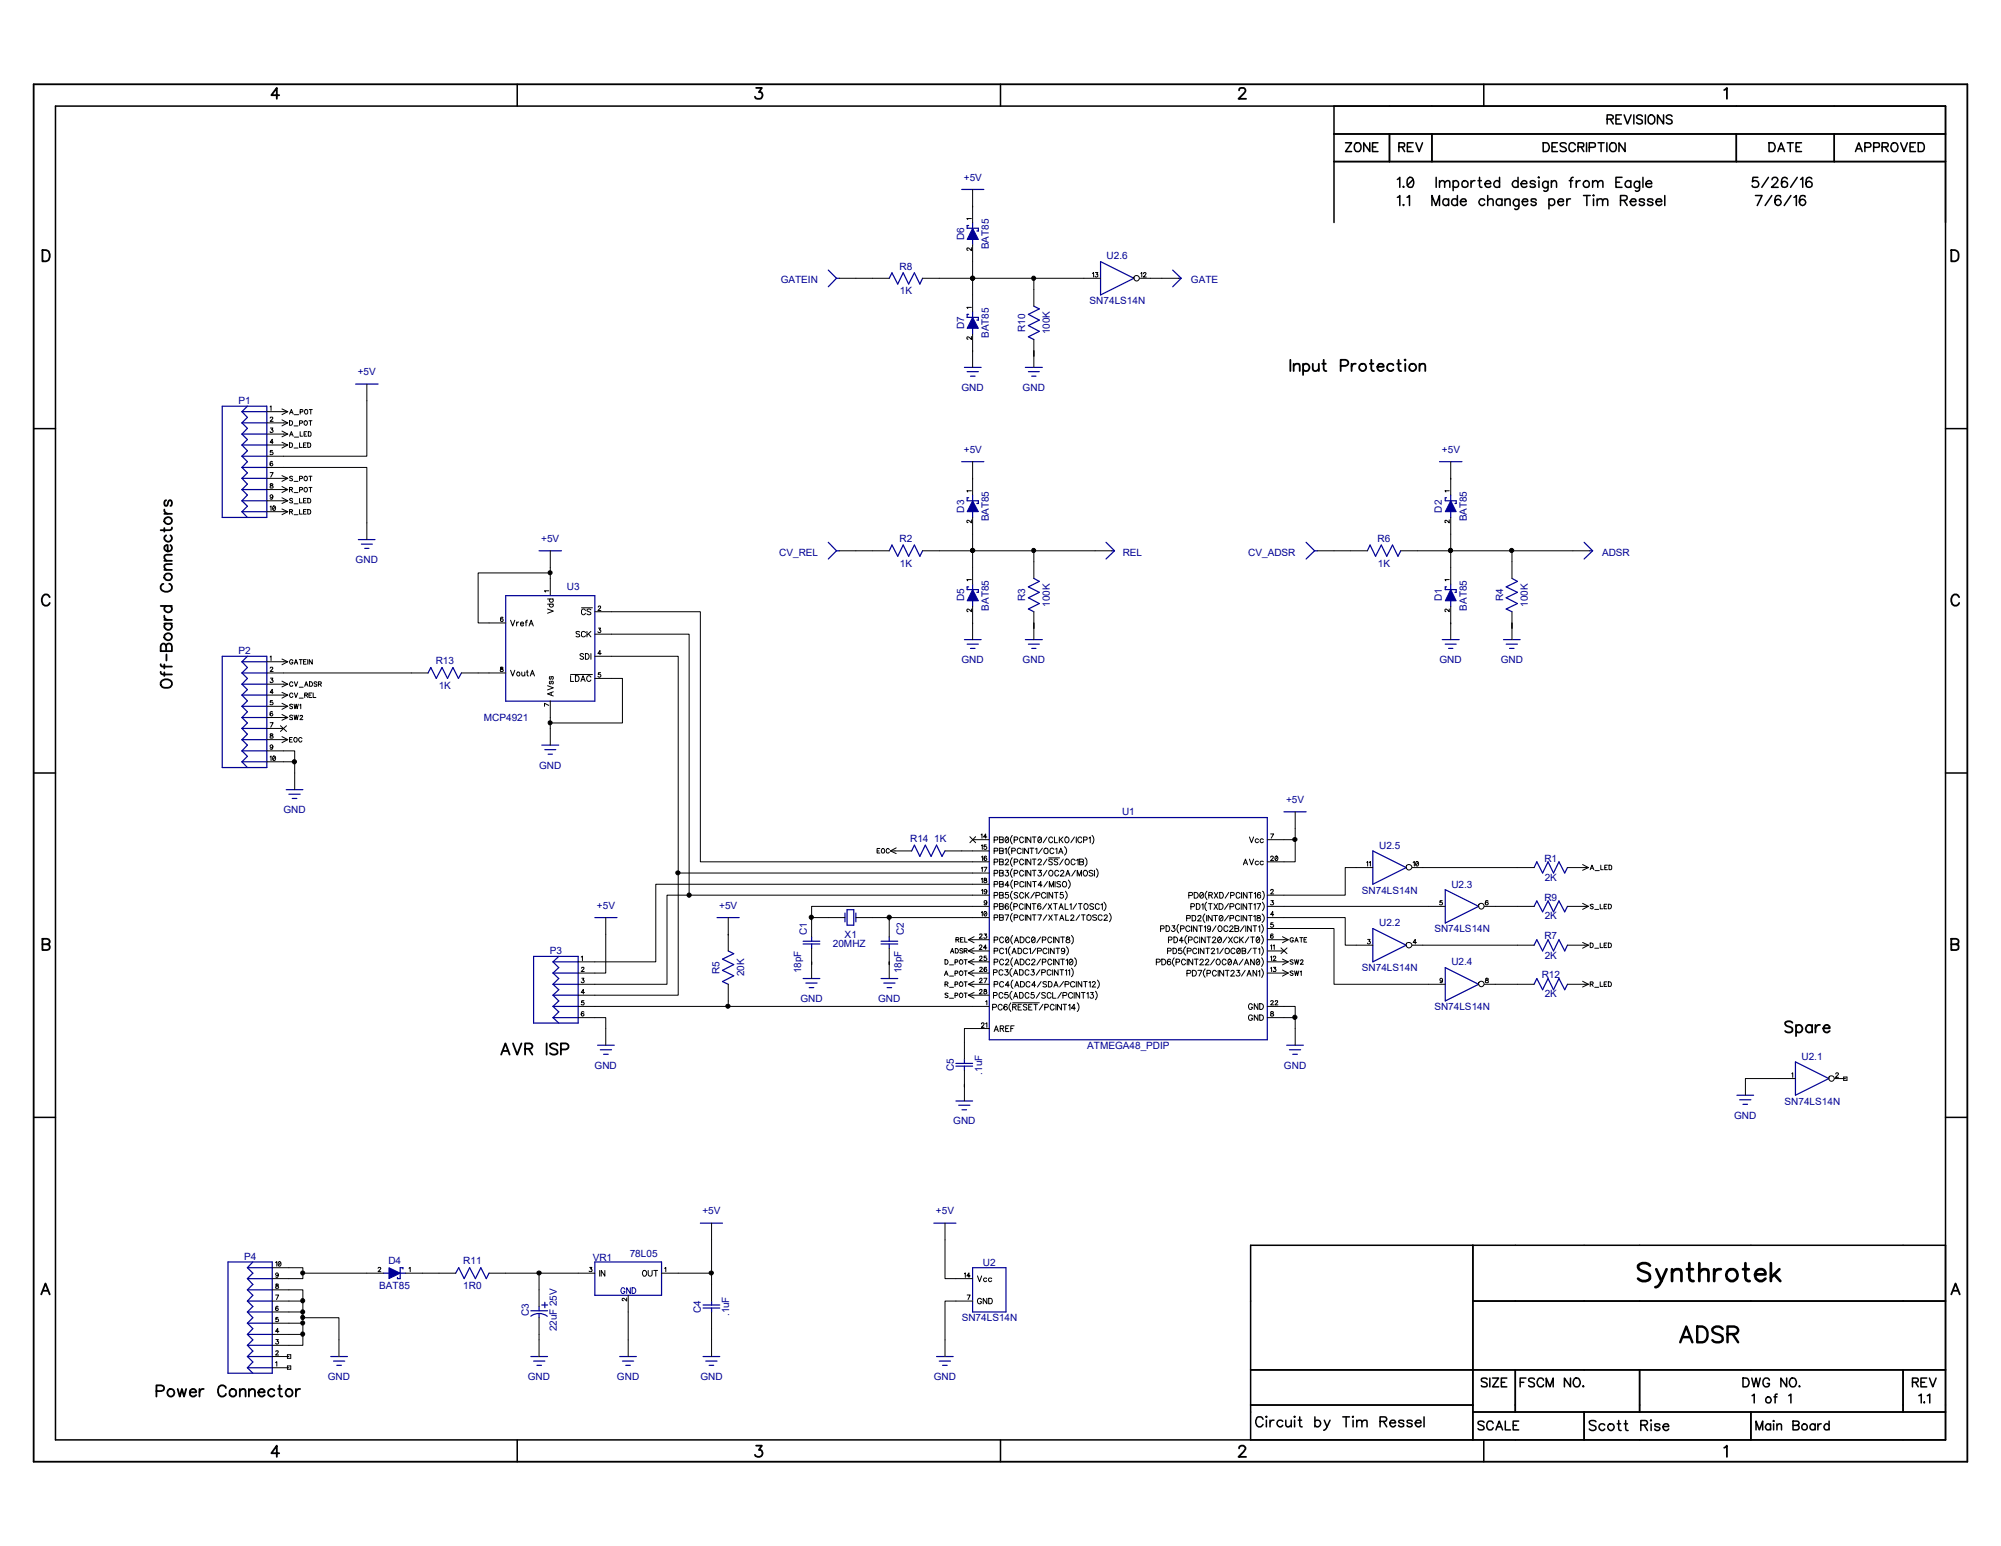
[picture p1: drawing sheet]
<svg xmlns="http://www.w3.org/2000/svg" width="279mm" height="216mm" viewBox="0 0 279 216" stroke-linecap="round" stroke-linejoin="round" font-family="sans-serif">
<defs><g id="words">
<g font-size="1.4" fill="#000096">
<text x="134.6" y="25.2">+5V</text>
<text x="134.6" y="33.6" transform="rotate(-90 134.6 33.6)">D6</text>
<text x="138" y="34.8" transform="rotate(-90 138 34.8)">BAT85</text>
<text x="109" y="39.5">GATEIN</text>
<text x="125.6" y="37.7">R8</text>
<text x="125.6" y="41.1">1K</text>
<text x="154.5" y="36.2">U2.6</text>
<text x="166.3" y="39.5">GATE</text>
<text x="134.6" y="46" transform="rotate(-90 134.6 46)">D7</text>
<text x="138" y="47.2" transform="rotate(-90 138 47.2)">BAT85</text>
<text x="143.1" y="46.4" transform="rotate(-90 143.1 46.4)">R10</text>
<text x="146.6" y="46.7" transform="rotate(-90 146.6 46.7)">100K</text>
<text x="152.1" y="42.5">SN74LS14N</text>
<text x="50" y="52.4">+5V</text>
<text x="33.3" y="56.4">P1</text>
<text x="134.2" y="54.6">GND</text>
<text x="142.8" y="54.6">GND</text>
<text x="134.6" y="63.3">+5V</text>
<text x="201.3" y="63.3">+5V</text>
<text x="134.6" y="71.6" transform="rotate(-90 134.6 71.6)">D3</text>
<text x="201.3" y="71.6" transform="rotate(-90 201.3 71.6)">D2</text>
<text x="75.6" y="75.7">+5V</text>
<text x="108.8" y="77.7">CV_REL</text>
<text x="125.6" y="75.7">R2</text>
<text x="138" y="72.8" transform="rotate(-90 138 72.8)">BAT85</text>
<text x="156.8" y="77.6">REL</text>
<text x="174.3" y="77.6">CV_ADSR</text>
<text x="192.4" y="75.7">R6</text>
<text x="204.8" y="72.8" transform="rotate(-90 204.8 72.8)">BAT85</text>
<text x="223.7" y="77.6">ADSR</text>
<text x="49.7" y="78.7">GND</text>
<text x="79.2" y="82.4">U3</text>
<text x="125.6" y="79.1">1K</text>
<text x="134.6" y="84" transform="rotate(-90 134.6 84)">D5</text>
<text x="143.1" y="84" transform="rotate(-90 143.1 84)">R3</text>
<text x="192.4" y="79.1">1K</text>
<text x="201.3" y="84" transform="rotate(-90 201.3 84)">D1</text>
<text x="209.9" y="84" transform="rotate(-90 209.9 84)">R4</text>
<text x="138" y="85.3" transform="rotate(-90 138 85.3)">BAT85</text>
<text x="146.6" y="84.7" transform="rotate(-90 146.6 84.7)">100K</text>
<text x="204.8" y="85.3" transform="rotate(-90 204.8 85.3)">BAT85</text>
<text x="213.3" y="84.7" transform="rotate(-90 213.3 84.7)">100K</text>
<text x="33.3" y="91.4">P2</text>
<text x="60.8" y="92.8">R13</text>
<text x="134.2" y="92.6">GND</text>
<text x="142.8" y="92.6">GND</text>
<text x="201" y="92.6">GND</text>
<text x="209.5" y="92.6">GND</text>
<text x="61.3" y="96.2">1K</text>
<text x="67.6" y="100.8">MCP4921</text>
<text x="75.3" y="107.4">GND</text>
<text x="39.6" y="113.6">GND</text>
<text x="156.7" y="113.9">U1</text>
<text x="179.6" y="112.2">+5V</text>
<text x="127.1" y="117.6">R14</text>
<text x="130.4" y="117.6">1K</text>
<text x="192.6" y="118.5">U2.5</text>
<text x="190.2" y="124.8">SN74LS14N</text>
<text x="202.7" y="124">U2.3</text>
<text x="215.6" y="125.8">R9</text>
<text x="215.6" y="120.3">R1</text>
<text x="215.7" y="123">2K</text>
<text x="83.4" y="126.9">+5V</text>
<text x="100.4" y="126.9">+5V</text>
<text x="112.6" y="130.6" transform="rotate(-90 112.6 130.6)">C1</text>
<text x="117.9" y="131">X1</text>
<text x="126.2" y="130.6" transform="rotate(-90 126.2 130.6)">C2</text>
<text x="192.6" y="129.4">U2.2</text>
<text x="200.3" y="130.2">SN74LS14N</text>
<text x="215.6" y="131.2">R7</text>
<text x="215.7" y="128.4">2K</text>
<text x="76.8" y="133.3">P3</text>
<text x="100.5" y="136" transform="rotate(-90 100.5 136)">R5</text>
<text x="103.9" y="136.4" transform="rotate(-90 103.9 136.4)">20K</text>
<text x="111.9" y="135.9" transform="rotate(-90 111.9 135.9)">18pF</text>
<text x="116.3" y="132.3">20MHZ</text>
<text x="125.9" y="135.9" transform="rotate(-90 125.9 135.9)">18pF</text>
<text x="190.2" y="135.6">SN74LS14N</text>
<text x="202.7" y="134.8">U2.4</text>
<text x="215.3" y="136.6">R12</text>
<text x="215.7" y="133.9">2K</text>
<text x="111.8" y="140">GND</text>
<text x="122.6" y="140">GND</text>
<text x="200.3" y="141.1">SN74LS14N</text>
<text x="215.7" y="139.3">2K</text>
<text x="83" y="149.3">GND</text>
<text x="133.2" y="149.6" transform="rotate(-90 133.2 149.6)">C5</text>
<text x="151.8" y="146.5">ATMEGA48_PDIP</text>
<text x="179.3" y="149.3">GND</text>
<text x="251.5" y="148">U2.1</text>
<text x="137.1" y="150.1" transform="rotate(-90 137.1 150.1)">.1uF</text>
<text x="249.2" y="154.3">SN74LS14N</text>
<text x="133.1" y="157">GND</text>
<text x="242.1" y="156.3">GND</text>
<text x="98.1" y="169.6">+5V</text>
<text x="130.7" y="169.6">+5V</text>
<text x="34.1" y="175.9">P4</text>
<text x="54.2" y="176.6">D4</text>
<text x="64.7" y="176.6">R11</text>
<text x="82.8" y="176.1">VR1</text>
<text x="87.9" y="175.6">78L05</text>
<text x="137.2" y="176.7">U2</text>
<text x="53" y="180">BAT85</text>
<text x="64.7" y="180">1R0</text>
<text x="73.8" y="183.8" transform="rotate(-90 73.8 183.8)">C3</text>
<text x="77.8" y="185.9" transform="rotate(-90 77.8 185.9)">22uF 25V</text>
<text x="97.9" y="183.3" transform="rotate(-90 97.9 183.3)">C4</text>
<text x="101.8" y="183.8" transform="rotate(-90 101.8 183.8)">.1uF</text>
<text x="134.3" y="184.5">SN74LS14N</text>
<text x="45.8" y="192.7">GND</text>
<text x="73.7" y="192.7">GND</text>
<text x="86.1" y="192.7">GND</text>
<text x="97.8" y="192.7">GND</text>
<text x="130.4" y="192.7">GND</text>
</g>
</g></defs>
<path d="M0 0h279.4v215.9h-279.4z" fill="none" stroke="#fff" stroke-width=".34"/>
<g fill="none" stroke="#000" stroke-width=".25">
<path d="M180.2 50.2v1.6M180.6 51.1l.3-.3h.5l.1 1M180.6 50.8v1M181.9 51a.5 .5 0 0 1 .8-.1 .5 .5 0 0 1 0 .8 .5 .5 0 0 1-.8-.1M181.9 50.8v1.6M183.3 50.8v.7a.38 .38 0 0 0 .6 .2l.2-.2M184.1 50.8v1M184.6 50.8h.5M184.8 50.2v1.3l.1 .2 .3 .1M187.2 51.1h.7a.43 .43 0 0 0 .3-.7l-.3-.2h-.7v1.6M188.7 50.8v1M189.3 50.8a.45 .45 0 0 0-.6 .4"/>
<path d="M191.3 50.8h.5M191.5 50.2v1.3l.1 .2 .3 .1M192.3 51.2h.9a.47 .47 0 0 0-.7-.4 .47 .47 0 0 0-.1 .8 .47 .47 0 0 0 .8 0M194.6 51a.5 .5 0 0 0-.8-.1 .5 .5 0 0 0 0 .8 .5 .5 0 0 0 .8-.1M195.1 50.8h.5M195.3 50.2v1.3l.1 .2 .3 .1M196.1 50.2h.2l-.1 .1zM196.2 50.8v1M198.2 51.1l.2-.3h.5l.1 1M198.2 50.8v1M22.9 71.2a.56 .56 0 0 0 .5 .6M22.9 73.7v.6"/>
<path d="M22.9 79.6h1.1M22.9 78.3h1.1M22.9 71.8h1.1M23.2 74.8a.5 .5 0 0 0-.1 .7 .5 .5 0 0 0 .8 0 .5 .5 0 0 0-.1-.7M23.2 69.8a.44 .44 0 0 0-.3 .5 .44 .44 0 0 0 .3 .4l.1-.1 .3-.7 .2-.1a.47 .47 0 0 1 0 .9M23.8 76.1a.5 .5 0 0 1 .1 .7 .5 .5 0 0 1-.7 .1 .5 .5 0 0 1-.1-.7l.3-.1v.9M24 78.8l-1 .1-.1 .3 .3 .4M24 77.5l-1 .1-.1 .3 .3 .4M24 73.7l-.1 .3h-.2h-1.3M22.4 93.8l.1 .3 .2 .1h1.3M22.4 92.8l.1 .2 1.5 .1M22.4 84.6h1.6"/>
<path d="M22.5 90a.33 .33 0 0 1 .6 0l.1 .3a.4 .4 0 0 1 .4-.4 .4 .4 0 0 1 .4 .4v.6h-1.6zM22.6 95a.81 .81 0 0 1 .9-.1 .81 .81 0 0 1 .5 .7 .91 .91 0 0 1-1.6 0v-.3zM22.8 81.5a.56 .56 0 0 0-.4 .7 .56 .56 0 0 0 .6 .4 .68 .68 0 0 0 .8-.1 .68 .68 0 0 0 .1-.8l-.3-.2M22.9 86a.5 .5 0 0 0 .5 .6M22.9 92.8v.5M22.9 93.9v.5M22.9 87.1h1.1M22.9 86.6h1.1M23.2 87.1a.5 .5 0 0 0-.1 .7 .5 .5 0 0 0 .8 0 .5 .5 0 0 0-.1-.7M23.2 84.6a.5 .5 0 0 0-.1 .8 .5 .5 0 0 0 .8 0 .5 .5 0 0 0-.1-.8M23.2 90.3v.6M23.2 91.4v.8"/>
<path d="M70 147.3l.6-1.6 .6 1.6M70.2 146.8h.8M71.6 145.7l.6 1.6 .6-1.6M73.3 146.5l.9-.1a.39 .39 0 0 0 0-.6l-.9-.1v1.6M73.8 146.5l.5 .8M76.3 145.7v1.6M77.9 146a.59 .59 0 0 0-.6-.3 .59 .59 0 0 0-.5 .4 1.06 1.06 0 0 0 .9 .5 .4 .4 0 0 1 0 .6 .77 .77 0 0 1-.9-.1M78.3 146.6h.7a.43 .43 0 0 0 .3-.7l-.3-.2h-.7v1.6M250.3 142.8a.67 .67 0 0 0-1 0l.1 .4 .8 .4 .1 .4a.67 .67 0 0 1-1 0M250.8 143.4a.5 .5 0 0 1 .7-.1 .5 .5 0 0 1 0 .7 .5 .5 0 0 1-.7 0M250.8 143.1v1.6M253 143.4a.5 .5 0 0 0-.7-.1 .5 .5 0 0 0 0 .7 .5 .5 0 0 0 .7 0"/>
<path d="M253 143.1v1.1M253.5 143.1v1.1M254.1 143.1a.57 .57 0 0 0-.6 .5M254.6 143.6h.9a.45 .45 0 0 0-.5-.5 .45 .45 0 0 0-.4 .5 .49 .49 0 0 0 .3 .5 .49 .49 0 0 0 .6-.1M21.8 194.3l.9-.1a.36 .36 0 0 0 0-.7h-.9v1.5M24.8 194l.3 1 .3-1 .3 1 .3-1M26.5 194.4h.9a.46 .46 0 0 0-.5-.5 .46 .46 0 0 0-.4 .7 .48 .48 0 0 0 .3 .4 .48 .48 0 0 0 .6-.2M27.9 194v1M28.4 194a.5 .5 0 0 0-.5 .4M31.5 193.8a.56 .56 0 0 0-.6-.3 .56 .56 0 0 0-.5 .6 .69 .69 0 0 0 .8 .9l.3-.2v-.2M33.5 194.3l.4-.3 .3 .1 .1 .9M33.5 194v1"/>
<path d="M34.8 194.3l.3-.3 .4 .1 .1 .9M34.8 194v1M36.1 194.4h.9l-.1-.3a.41 .41 0 0 0-.7 .1 .51 .51 0 0 0 0 .7 .51 .51 0 0 0 .8-.1M38.3 194.2a.5 .5 0 0 0-.7-.1 .5 .5 0 0 0 0 .8 .5 .5 0 0 0 .7-.1M38.8 194h.5M39 193.5v1.2l.1 .2 .3 .1M41.3 194v1M41.9 194a.5 .5 0 0 0-.6 .4"/>
<circle cx="190.3" cy="51.3" r=".51"/>
<circle cx="197.3" cy="51.3" r=".51"/>
<circle cx="23.5" cy="72.7" r=".52"/>
<circle cx="23.5" cy="88.9" r=".52"/>
<circle cx="23.5" cy="80.6" r=".53"/>
<circle cx="23.9" cy="194.5" r=".52"/>
<circle cx="32.5" cy="194.5" r=".53"/>
<circle cx="40.4" cy="194.5" r=".52"/>
</g>
<g fill="none" stroke="#000" stroke-width=".14">
<path d="M119.5 38.9h2.3M131.1 38.9h20.2M135.8 28.8h.1M135.8 36.5v4.7M144.4 38.9v1.5M160.7 38.9h1.5M51.2 56v7.7h-11.6M135.8 49h.1M144.4 49v.7M39.6 65.3h11.6v7.7M76.8 79.2v1.6M119.5 76.9h2.3"/>
<path d="M131.1 76.9h13.3v1.5M135.8 66.8h.1M135.8 74.6v4.6M144.4 76.9h8.5M186.3 76.9h2.3M197.9 76.9h21.7M202.6 66.8h.1M202.6 74.6v4.6M211.1 76.9v1.5M39.6 94h17.8M66.8 94h1.5M76.8 80h-10v7h1.5"/>
<path d="M85.4 85.4h12.4v35h38M85.4 94.7h1.5v6.3h-10.1M85.4 91.7h9.3v47.3h-11.6M85.4 88.6h10.8v36.4M135.8 87h.1M144.4 87v.8M202.6 87h.1M211.1 87v.8M39.6 106.4h1.5v1.5M39.6 104.9h1.5v1.5M76.8 100.2v1.5M134.3 118.8h1.5"/>
<path d="M180.8 115.7v1.6h-1.5M180.8 117.3v3.1h-1.5M84.6 130.5v5.4h-1.5M94.7 121.9h41.1M101.7 130.5h.1M101.7 139.8v.7h34.1M113.3 128.1v.4M113.3 134.3v.4M121.8 128.1h14M124.2 128.1v.4M124.2 134.3v.4M135.8 123.5h-44.2v10.8h-8.5"/>
<path d="M135.8 126.6h-22.5v1.5h2.4M135.8 125h-42.7v12.5h-10M179.3 128.1h8.5v3.9h1.6M179.3 129.7h7v7.8h13.2M179.3 126.6h20.2M189.4 121.2h-1.6v3.8h-8.5M198.7 121.2h13.2M198.7 132h13.2M208.8 126.6h3.1M208.8 137.5h3.1M83.1 142.1h1.5v1.5M83.1 140.5h18.6"/>
<path d="M134.7 151.4v.4M135.8 143.6h-1.1v2M179.3 140.5h1.5v3.1M179.3 142.1h1.5M243.7 150.6h4.7M40.3 177h2v1.6h-2M42.3 177.8h8.9M59 177.8h2.3M70.6 177.8h10.1M75.3 177.8v2.3M99.4 173.1v4.7h-4.7M99.4 177.8v1.6"/>
<path d="M132 173.1v5.5h1.5M40.3 186.4h2v1.5h-2M40.3 183.2h2v1.6h-2M40.3 180.1h2v1.6h-2M42.3 184h5v3.1M42.3 181.7v1.5M42.3 184.8v1.6M75.3 186.4v.7M87.7 183.2v3.9M99.4 185.5v1.6M133.5 181.7h-1.5v5.4"/>
<circle cx="135.8" cy="38.9" r=".3"/>
<circle cx="144.3" cy="38.9" r=".29"/>
<circle cx="76.8" cy="80" r=".29"/>
<circle cx="135.8" cy="76.9" r=".3"/>
<circle cx="144.3" cy="76.9" r=".29"/>
<circle cx="202.5" cy="76.9" r=".29"/>
<circle cx="211.1" cy="76.9" r=".3"/>
<circle cx="41.1" cy="106.4" r=".3"/>
<circle cx="76.8" cy="100.9" r=".29"/>
<circle cx="180.8" cy="117.2" r=".29"/>
<circle cx="94.7" cy="121.9" r=".29"/>
<circle cx="96.2" cy="125" r=".3"/>
<circle cx="113.3" cy="128.1" r=".3"/>
<circle cx="124.2" cy="128.1" r=".3"/>
<circle cx="101.6" cy="140.5" r=".29"/>
<circle cx="180.8" cy="142.1" r=".3"/>
<circle cx="42.3" cy="177.8" r=".29"/>
<circle cx="75.3" cy="177.8" r=".29"/>
<circle cx="99.3" cy="177.8" r=".29"/>
<circle cx="42.3" cy="186.3" r=".29"/>
<circle cx="42.3" cy="181.6" r=".29"/>
<circle cx="42.3" cy="184" r=".29"/>
<circle cx="42.3" cy="183.2" r=".29"/>
<circle cx="42.3" cy="184.8" r=".29"/>
</g>
<g fill="#000">
<circle cx="135.8" cy="38.9" r=".3"/>
<circle cx="144.3" cy="38.9" r=".29"/>
<circle cx="76.8" cy="80" r=".29"/>
<circle cx="135.8" cy="76.9" r=".3"/>
<circle cx="144.3" cy="76.9" r=".29"/>
<circle cx="202.5" cy="76.9" r=".29"/>
<circle cx="211.1" cy="76.9" r=".3"/>
<circle cx="41.1" cy="106.4" r=".3"/>
<circle cx="76.8" cy="100.9" r=".29"/>
<circle cx="180.8" cy="117.2" r=".29"/>
<circle cx="94.7" cy="121.9" r=".29"/>
<circle cx="96.2" cy="125" r=".3"/>
<circle cx="113.3" cy="128.1" r=".3"/>
<circle cx="124.2" cy="128.1" r=".3"/>
<circle cx="101.6" cy="140.5" r=".29"/>
<circle cx="180.8" cy="142.1" r=".3"/>
<circle cx="42.3" cy="177.8" r=".29"/>
<circle cx="75.3" cy="177.8" r=".29"/>
<circle cx="99.3" cy="177.8" r=".29"/>
<circle cx="42.3" cy="186.3" r=".29"/>
<circle cx="42.3" cy="181.6" r=".29"/>
<circle cx="42.3" cy="184" r=".29"/>
<circle cx="42.3" cy="183.2" r=".29"/>
<circle cx="42.3" cy="184.8" r=".29"/>
</g>
<path d="M53.6 177.8h3" fill="none" stroke="#000096" stroke-width=".17"/>
<path d="M54.3 177l1.6 .8-1.6 .8z" fill="#000096"/>
<path d="M54.3 177l1.6 .8-1.6 .8zM88 179.8v.8l-.5-.8v.8M88.3 179.8a.42 .42 0 0 1 .5 .3 .42 .42 0 0 1-.3 .5h-.2zM87.2 180l-.1-.2a.38 .38 0 0 0-.4 .4 .38 .38 0 0 0 .4 .4l.1-.3h-.1" fill="none" stroke="#000096" stroke-width=".14"/>
<g fill="none" stroke="#000096" stroke-width=".17">
<path d="M124.2 38.9l.3-.8 .8 1.6 .8-1.6 .8 1.6 .8-1.6 .7 1.6 .4-.8M135.8 31.1v3.1M153.7 36.5l4.6 2.4-4.6 2.3zM31 56.7h6.3v15.6h-6.3zM33.8 57.5l.7 .8-.7 .8M33.8 57.5h3.5M33.8 59.1l.7 .7-.7 .8M33.8 59.1h3.5M34.5 56.7l-.7 .8M49.7 53.6h3.1M33.8 60.6l.7 .8-.7 .7M33.8 60.6h3.5"/>
<path d="M33.8 62.1l.7 .8-.7 .8M33.8 62.1h3.5M33.8 63.7l.7 .8-.7 .8M33.8 63.7h3.5M33.8 65.3l.7 .7-.7 .8M33.8 65.3h3.5M33.8 66.8l.7 .8-.7 .8M33.8 66.8h3.5M33.8 68.4l.7 .7-.7 .8M33.8 68.4h3.5M33.8 69.9l.7 .8-.7 .8M33.8 69.9h3.5"/>
<path d="M33.8 71.5l.7 .8M33.8 71.5h3.5M50 75.4h2.4M50.5 76h1.5M50.9 76.6h.6M75.3 76.9h3.1M31 91.7h6.3v15.5h-6.3zM33.8 92.4l.7 .8-.7 .8M33.8 92.4h3.5M33.8 94l.7 .7-.7 .8M33.8 94h3.5M33.8 95.5l.7 .8-.7 .8"/>
<path d="M33.8 95.5h3.5M33.8 97.1l.7 .8-.7 .7M33.8 97.1h3.5M33.8 98.6l.7 .8-.7 .8M33.8 98.6h3.5M34.5 91.7l-.7 .7M59.8 94l.4-.8 .7 1.5 .8-1.5 .8 1.5 .7-1.5 .8 1.5 .4-.7M70.6 83.2h12.5v14.7h-12.5zM33.8 100.2l.7 .8-.7 .7M33.8 100.2h3.5M33.8 101.7l.7 .8-.7 .8M33.8 101.7h3.5"/>
<path d="M33.8 103.3l.7 .8-.7 .8M33.8 103.3h3.5M33.8 104.9l.7 .7-.7 .8M33.8 104.9h3.5M33.8 106.4l.7 .8M33.8 106.4h3.5M40 110.3h2.3M40.3 110.9h1.6M40.8 111.5h.6M75.6 104.1h2.4M76.1 104.7h1.5M76.5 105.3h.6"/>
<path d="M138.1 114.2h38.9v31h-38.9zM179.3 113.4h3.1M191.7 118.8l4.6 2.4-4.6 2.3zM74.5 133.6h6.2v9.3h-6.2zM77.2 135.9l.8 .8-.8 .8M77.2 134.3l.8 .8-.8 .8M77.2 134.3h3.5M77.2 135.9h3.5M77.2 137.5l.8 .7-.8 .8M77.2 137.5h3.5M77.2 139l.8 .8-.8 .7M77.2 139h3.5"/>
<path d="M78 133.6l-.8 .7M83.1 128.1h3M100.1 128.1h3.1M101.7 132.8l.7 .4-1.5 .7 1.5 .8-1.5 .8 1.5 .8-1.5 .8 .8 .4M112.1 131.4h2.4M112.1 131.8h2.4M112.1 136.7h2.4M112.5 137.3h1.6M113 137.9h.6M113.3 130.9v.5M113.3 131.8v.6M118 127.5v1.2"/>
<path d="M118.3 127h.9v2.2h-.9zM119.5 127.5v1.2M123 131.4h2.3M123 131.8h2.3M123 136.7h2.3M123.4 137.3h1.6M123.9 137.9h.6M124.2 130.9v.5M124.2 131.8v.6M191.7 129.7l4.6 2.3-4.6 2.3zM201.8 124.2l4.7 2.4-4.7 2.3zM201.8 135.1l4.7 2.4-4.7 2.3z"/>
<path d="M214.2 126.6l.4-.8 .8 1.5 .8-1.5 .7 1.5 .8-1.5 .8 1.5 .4-.7M214.2 121.2l.4-.8 .8 1.5 .8-1.5 .7 1.5 .8-1.5 .8 1.5 .4-.7M214.2 132l.4-.8 .8 1.6 .8-1.6 .7 1.6 .8-1.6 .8 1.6 .4-.8M214.2 137.5l.4-.8 .8 1.5 .8-1.5 .7 1.5 .8-1.5 .8 1.5 .4-.7M77.2 140.5l.8 .8-.8 .8M77.2 140.5h3.5M77.2 142.1l.8 .8M77.2 142.1h3.5M83.4 146h2.4M83.8 146.6h1.6M84.3 147.2h.6M133.5 148.5h2.3"/>
<path d="M133.5 148.9h2.3M133.5 153.8h2.3M133.9 154.3h1.5M134.3 155h.7M134.7 147.9v.6M134.7 148.9v.6M179.7 146h2.3M180 146.6h1.6M180.5 147.2h.6M250.7 148.3l4.7 2.3-4.7 2.4zM31.8 176.2h6.2v15.6h-6.2zM34.5 178.6h3.5"/>
<path d="M34.5 177h3.5M34.5 178.6l.8 .8-.8 .7M34.5 177l.8 .8-.8 .8M35.3 176.2l-.8 .8M56.3 177.2v-.2h-.4v1.6h-.4v-.2M63.6 177.8l.5-.8 .7 1.6 .8-1.6 .8 1.6 .7-1.6 .8 1.6 .4-.8M83.1 176.2h9.3v4.7h-9.3zM97.8 170.8h3.1M130.4 170.8h3.1M135.8 177h4.7v6.2h-4.7zM34.5 189.4h3.5M34.5 191l.8 .8"/>
<path d="M34.5 189.4l.8 .8-.8 .8M34.5 191h3.5M34.5 187.9l.8 .8-.8 .7M34.5 186.4l.8 .7-.8 .8M34.5 187.9h3.5M34.5 184.8l.8 .7-.8 .9M34.5 186.4h3.5M34.5 183.2l.8 .8-.8 .8M34.5 184.8h3.5M34.5 181.7l.8 .8-.8 .7M34.5 183.2h3.5M34.5 180.1l.8 .8-.8 .8"/>
<path d="M34.5 181.7h3.5M34.5 180.1h3.5M46.2 189.4h2.3M46.6 190.1h1.5M47 190.7h.7M74.1 183.8a1.9 1.9 0 0 1 2.3 0M74.1 189.4h2.4M74.1 183h2.4M74.5 190.1h1.6M75 190.7h.6M75.3 182.5v.5M75.3 183.4v.6"/>
<path d="M75.6 182.2h.9M76.1 181.9v.7M86.5 189.4h2.4M86.9 190.1h1.6M87.4 190.7h.6M98.2 189.4h2.3M98.2 182.2h2.3M98.2 182.7h2.3M98.6 190.1h1.5M99 190.7h.7M99.4 181.7v.6M99.4 182.7v.5"/>
<path d="M130.8 189.4h2.3M131.1 190.1h1.6M131.6 190.7h.6"/>
</g>
<g fill="none" stroke="#000" stroke-width=".14">
<path d="M121.8 38.9h2.4M128.8 38.9h2.3M151.3 38.9h2.4M152.5 38.2l.2-.1v.6M153 38.1h.3l-.2 .2 .2 .1v.2l-.3 .1-.1-.1M159.1 38.9h1.6M159.3 38.2l.1-.1v.6M159.7 38.2v-.1a.2 .2 0 0 1 .3 0 .2 .2 0 0 1-.1 .3l-.3 .3h.5M37.3 57.5h2.9M37.3 59.1h2.9M37.7 56.8l.1-.1v.6M37.7 58.4l.1-.1h.2l.1 .1-.4 .4h.4"/>
<path d="M37.8 59.8h.3l-.2 .2 .2 .1a.2 .2 0 0 1-.1 .3 .2 .2 0 0 1-.3-.1M39.4 57.1l.8 .4M39.4 58.6l.8 .5M40.2 57.5l-.8 .4M40.2 59.1l-.8 .4M40.4 57.8l.3-.6 .2 .6M40.4 58.8h.2a.33 .33 0 0 1 .3 .3 .33 .33 0 0 1-.3 .3h-.2zM40.5 57.6h.3M41.1 59.5h.5M41.1 57.9h.6M41.8 59.1h.4v-.3h-.4v.6M41.9 57.5h.3l.1-.2-.4-.1v.6"/>
<path d="M42.5 58.9a.25 .25 0 0 1 .2-.1 .25 .25 0 0 1 .2 .2v.1a.24 .24 0 0 1-.2 .3 .24 .24 0 0 1-.2-.2zM42.6 57.3l.1-.1h.2l.1 .5a.28 .28 0 0 1-.5 0 .28 .28 0 0 1 .1-.4zM43.1 58.8h.5M43.2 57.2h.4M43.3 58.8v.6M43.4 57.2v.6M51.2 53.6v2.4M37.3 60.6h2.9M37.3 62.1h2.9M37.3 63.7h2.3M37.3 65.3h2.3M37.3 66.8h2.9"/>
<path d="M37.3 68.4h2.9M37.3 69.9h2.9M37.3 71.5h2.9M37.7 66h.4l-.3 .6M37.7 70.8l.1-.1v.6M37.8 67.6v.2l.3 .1v.3l-.4-.1v-.2l.4-.2v-.1zM38.1 62.9h-.3l-.1 .3 .3-.1 .1 .2v.1l-.1 .1-.3-.1M38.1 64.5l-.2-.1-.2 .2v.4a.21 .21 0 0 0 .3 0 .21 .21 0 0 0 0-.3 .21 .21 0 0 0-.3 .1v.1M38.1 69.3l-.2 .2a.2 .2 0 0 1-.2-.2 .2 .2 0 0 1 .3-.2l.1 .2-.1 .4-.3-.1M38.1 61.8h-.4l.3-.5v.7M38.1 70.7h.1a.3 .3 0 0 1 .3 .3 .3 .3 0 0 1-.4 .2v-.2zM38.4 70.8l-.3 .4"/>
<path d="M39.4 60.2l.8 .4M39.4 61.8l.8 .3M39.4 66.4l.8 .4M39.4 67.9l.8 .5M39.4 69.5l.8 .4M39.4 71.1l.8 .4M40.2 60.6l-.8 .4M40.2 62.1l-.8 .5M40.2 66.8l-.8 .4M40.2 68.4l-.8 .4M40.2 69.9l-.8 .4M40.2 71.5l-.8 .4"/>
<path d="M40.4 60.9l.3-.6 .2 .6M40.4 61.8a.37 .37 0 0 1 .4 .2 .37 .37 0 0 1 0 .4l-.4 .1zM40.4 68.4l.4-.1v-.2h-.4v.6M40.4 71.5l.4-.1v-.2h-.4v.6M40.5 60.7h.3M40.6 68.4l.3 .3M40.6 71.5l.3 .3M40.9 66.6l-.2-.1-.3 .1 .5 .4-.2 .1h-.3M40.9 69.7l-.2-.1-.3 .1 .2 .2 .2 .1v.2l-.4-.1M41.1 62.6h.5M41.1 67.2h.5M41.1 68.8h.5"/>
<path d="M41.1 70.4h.5M41.1 71.9h.5M41.1 61h.6M41.8 61.8v.7h.4M41.8 66.8h.4v-.3h-.4v.6M41.8 68.4h.4v-.3h-.4v.6M41.8 69.6v.6h.4M41.8 71.2v.6h.4M41.9 60.3v.6h.3M42.4 62.1h.2M42.4 69.9h.2M42.4 71.5h.2"/>
<path d="M42.5 68.2a.25 .25 0 0 1 .2-.1 .25 .25 0 0 1 .2 .2v.2a.24 .24 0 0 1-.2 .2 .24 .24 0 0 1-.2-.2zM42.5 60.6h.2M42.5 66.6a.28 .28 0 0 1 .4 .2 .28 .28 0 0 1-.4 .3zM42.8 61.8h-.4v.7h.4M42.8 69.6h-.4v.6h.4M42.8 71.2h-.4v.6h.4M42.8 60.3h-.3v.6h.3M43 61.8a.37 .37 0 0 1 .3 .2 .37 .37 0 0 1 0 .4l-.3 .1zM43 69.6a.36 .36 0 0 1 .4 .2 .36 .36 0 0 1-.1 .4h-.3zM43 71.2a.37 .37 0 0 1 .3 .1 .37 .37 0 0 1 0 .4l-.3 .1zM43.1 60.3h.2l.1 .2-.1 .4h-.2zM43.1 66.5h.5"/>
<path d="M43.1 68.1h.5M43.3 66.5v.6M43.3 68.1v.6M51.2 73v2.4M76.8 76.9v2.3M37.3 94h2.3M37.3 92.4h2.9M37.3 95.5h2.9M37.3 97.1h2.9M37.3 98.6h2.9M37.7 91.7l.1-.1v.6M37.7 93.3l.1-.1h.2l.1 .1-.4 .5h.4"/>
<path d="M37.8 94.7h.3l-.2 .3h.2a.2 .2 0 0 1-.1 .3 .2 .2 0 0 1-.3-.1M38.1 97.8h-.3l-.1 .3 .3-.1 .1 .2v.1l-.1 .1-.3-.1M38.1 99.4h-.2l-.2 .1v.4a.21 .21 0 0 0 .3 .1 .21 .21 0 0 0 0-.4 .21 .21 0 0 0-.3 .1v.1M38.1 96.7h-.4l.3-.4v.6M39.4 92l.8 .4M39.4 95.1l.8 .4M39.4 96.7l.8 .4M39.4 98.2l.8 .4M39.4 99.8l.8 .4M40.2 92.4l-.8 .4M40.2 95.5l-.8 .4M40.2 97.1l-.8 .4"/>
<path d="M40.2 98.6l-.8 .5M40.9 98.4l-.2-.1-.3 .1 .1 .2 .3 .1v.2l-.2 .1-.2-.2M40.9 100l-.2-.1-.3 .1 .2 .2h.2v.3l-.4-.1M40.9 92.3a.28 .28 0 0 0-.5 0 .28 .28 0 0 0 .2 .4h.3v-.2h-.2M40.9 95.4a.24 .24 0 0 0-.3-.2 .24 .24 0 0 0-.2 .3l.2 .3h.2l.1-.1M40.9 96.9a.28 .28 0 0 0-.5 0 .28 .28 0 0 0 .2 .5h.1l.2-.2M41.1 98.3l.1 .7 .2-.7 .1 .7 .2-.7M41.1 99.9l.1 .6 .2-.6 .1 .6 .2-.6M41.1 92.8l.2-.7 .3 .7M41.1 95.2l.2 .6 .3-.6M41.1 96.8l.2 .6 .3-.6M41.2 92.5h.3"/>
<path d="M41.8 92.1h.4M41.8 96h.5M41.8 97.5h.5M41.9 98.5l.1-.2v.7M42 92.1v.7M42.4 92.4h.2M42.5 95.8l.3-.6 .2 .6M42.5 97.1l.4-.1 .1-.1-.2-.1h-.3v.6M42.6 95.6h.3M42.8 92.1h-.4v.7h.4M42.8 97.1l.2 .3M43 92.1v.7"/>
<path d="M43.1 97.1h.3M43.2 95.2h.2a.38 .38 0 0 1 .1 .6h-.3zM43.6 96.8h-.5v.6h.5M43.6 92.1v.7l-.4-.7v.7M43.7 96.8v.6h.4M44.2 95.3l-.1-.1-.2 .1v.2l.3 .1v.2h-.3M44.4 95.5h.4v-.3h-.4v.6M44.7 95.5l.2 .3M57.4 94h2.4M64.4 94h2.4M68.3 87h2.3M68.3 94h2.3"/>
<path d="M69.9 93.2v.2l.3 .1 .1 .1-.1 .2h-.3a.26 .26 0 0 1 0-.3 .26 .26 0 0 1 .3-.1v-.2zM70.2 86.3l-.2-.1-.1 .1v.4l.3 .1 .1-.2-.1-.2-.3 .1v.1M71.3 86.6l.3 .8 .3-.8M71.3 93.6l.3 .8 .3-.8M72.1 86.9v.5M72.4 86.9h-.1l-.2 .2M72.7 87.1h.4l-.1-.2-.3 .1v.3l.2 .1 .2-.1M72.9 93.9v.5h.2l.2-.2M73.3 93.9v.5M73.4 86.9h.2M73.5 93.9h.2M73.6 93.6v.6l.2 .2"/>
<path d="M73.7 86.6l-.2 .1-.1 .1v.6M73.9 87.4l.3-.8 .3 .8M74 87.1h.4M74 94.4l.3-.8 .3 .8M74.2 94.1h.3M76.5 85l.8 .3-.8 .3M76.5 95.8l.8 .3-.8 .3M76.5 84.4h.8M76.5 83.7h.8M76.6 82.5h-.6l.2 .2M76.6 98.5l-.6-.3v.4M76.8 84.4a.25 .25 0 0 0 0 .3 .25 .25 0 0 0 .3 0 .25 .25 0 0 0 0-.3"/>
<path d="M76.8 83.7a.26 .26 0 0 0 0 .3 .26 .26 0 0 0 .4 0 .26 .26 0 0 0-.1-.3M76.8 95.1l-.1 .1 .1 .3h.1l.1-.3 .1-.1 .2 .1-.1 .3h-.1M76.8 94.5l-.1 .1 .1 .3 .2-.1v-.3h.2l.1 .2-.2 .2M76.8 80.8v2.3M76.8 97.9v2.3M77 96.7v.4M77.3 96.6l-.8 .3 .8 .3M79.7 94.4v.8h.4M79.7 94.2h3M80.3 94.4a.42 .42 0 0 1 .6 .2 .42 .42 0 0 1-.3 .6h-.3zM80.9 88.3l-.1-.1-.4 .1 .1 .2 .4 .1v.1v.2h-.1h-.4M81.1 95.2l.3-.8 .3 .8"/>
<path d="M81.2 84.9h1.5M81.2 94.9h.4M81.5 91.4l-.2-.1-.3 .1 .1 .2 .4 .2v.1l-.2 .2-.3-.2M81.7 85.3l-.2-.3-.2 .1-.1 .2v.3l.1 .2 .2 .1 .2-.3M81.7 88.3l-.2-.1-.3 .1v.6h.3l.2-.1M81.7 91.3a.42 .42 0 0 1 .5 .3 .42 .42 0 0 1-.2 .5h-.3zM82 88.2v.7M82.2 88.5l.3 .4M82.5 85.2l-.2-.2-.3 .1v.2l.4 .2 .1 .2-.2 .2-.3-.2M82.5 94.6a.3 .3 0 0 0-.3-.2 .3 .3 0 0 0-.3 .3v.2a.3 .3 0 0 0 .3 .3 .3 .3 0 0 0 .3-.2M82.5 88.2l-.5 .5M82.5 91.3v.8"/>
<path d="M83.1 85.4h2.3M83.1 88.6h2.3M83.1 91.7h2.3M83.1 94.7h2.3M83.5 84.8l.2-.2 .2 .1v.2l-.4 .4h.4M83.6 87.7h.3l-.2 .3h.2a.23 .23 0 0 1-.1 .3 .23 .23 0 0 1-.3 0v-.1M83.9 93.9h-.3l-.1 .3a.23 .23 0 0 1 .4 0 .23 .23 0 0 1-.1 .3 .23 .23 0 0 1-.3-.1M83.9 91.3h-.4l.3-.5v.6M37.3 100.2h2.9M37.3 101.7h2.3M37.3 103.3h2.9M37.3 104.9h2.3"/>
<path d="M37.3 106.4h2.3M37.7 100.9h.4l-.3 .7M37.7 105.7l.1-.1v.6M37.8 102.5v.2l.3 .1v.3l-.4-.1v-.2l.4-.2v-.1zM38.1 104.2l-.2 .2a.2 .2 0 0 1-.2-.2 .2 .2 0 0 1 .3-.1l.1 .1-.1 .4h-.3M38.1 105.6h.1a.3 .3 0 0 1 .3 .3 .3 .3 0 0 1-.4 .3v-.3zM38.4 105.7l-.3 .4M39.2 101.3l.8 .9M39.4 102.9l.8 .4M40 101.3l-.8 .9M40.2 100.2l-.8 .4M40.2 103.3l-.8 .4"/>
<path d="M40.4 103.3h.3M40.8 103h-.4v.6h.4M41.1 103.1l.1-.1h.2l.1 .5a.24 .24 0 0 1-.3 .1 .24 .24 0 0 1-.2-.2zM41.1 107.9v2.4M41.9 100l.1-.1 .2 .1-.3 .5h.4M42.2 103.1a.25 .25 0 0 0-.3-.1 .25 .25 0 0 0-.2 .2v.2a.24 .24 0 0 0 .2 .2 .24 .24 0 0 0 .3-.1M76.8 101.7v2.4M135.4 116.8l.8 .9M135.8 117.3h2.3M135.8 118.8h2.3M136.2 116.8l-.8 .9M137 116.6l.1-.1v.6"/>
<path d="M137 118.1l.2-.1v.6M137 119.7l.2-.2v.7M137.7 118h-.3v.2a.22 .22 0 0 1 .4 .1 .22 .22 0 0 1-.2 .3l-.2-.1M137.8 119.6l-.2-.1-.2 .2v.4a.21 .21 0 0 0 .3 0 .21 .21 0 0 0 0-.3h-.2l-.1 .2M137.8 116.9h-.5l.3-.4v.6M138.8 117.3h.5v-.3l-.5-.1v.8M138.8 118.8h.5v-.3l-.5-.1v.8M139.6 116.9l.5 .1v.2l-.2 .1h.2l-.1 .3-.4 .1zM139.6 118.4l.5 .1v.2l-.2 .1 .2 .1-.1 .3h-.4zM139.6 120l.5 .1v.2l-.2 .1h.2l-.1 .3-.4 .1zM139.6 117.3h.3M139.6 118.8h.3"/>
<path d="M140.3 118.6l.2-.2v.8M140.5 116.9h.3v.3v.4a.4 .4 0 0 1-.5-.2 .4 .4 0 0 1 .2-.5zM140.8 117.1l-.4 .4M141 118.2a.81 .81 0 0 0 0 1.2M141.3 118.8h.4l.1-.2-.2-.2h-.3v.8M141.4 116.7a.82 .82 0 0 0 0 1.2M141.4 119.8a.81 .81 0 0 0 0 1.2M141.6 117.3h.4l.1-.3-.5-.1v.8M142.6 118.6a.31 .31 0 0 0-.5-.1 .31 .31 0 0 0-.1 .4 .29 .29 0 0 0 .2 .3 .29 .29 0 0 0 .4-.2M142.8 118.4v.8M142.9 117.1a.29 .29 0 0 0-.3-.2 .29 .29 0 0 0-.2 .3l.1 .4 .2 .1 .2-.2M143.2 116.9v.8"/>
<path d="M143.2 120v.8M143.6 118.4v.8l-.6-.8v.8M143.8 118.4h.6M143.9 116.9v.8l-.5-.8v.8M143.9 120v.8l-.5-.8v.8M144.1 118.4v.8M144.1 116.9h.6M144.1 120h.6M144.4 116.9v.8M144.4 120v.8M144.6 118.6l.2-.2v.8M145 116.9h.2l.2 .2-.1 .5a.4 .4 0 0 1-.4-.2 .4 .4 0 0 1 .1-.5z"/>
<path d="M145.4 117.1l-.5 .4M145.5 118.4l-.5 .8M145.8 118.5a.34 .34 0 0 1 .5 .1 .34 .34 0 0 1 0 .4 .33 .33 0 0 1-.5 .1 .33 .33 0 0 1 0-.5zM146.2 116.9l-.5 .8M146.2 120l-.5 .8M146.4 119.8h1.6M147 117.1a.29 .29 0 0 0-.3-.2 .29 .29 0 0 0-.3 .3v.2l.2 .3 .3-.1 .1-.1M147.2 118.6a.31 .31 0 0 0-.5-.1 .31 .31 0 0 0-.1 .4 .29 .29 0 0 0 .2 .3 .29 .29 0 0 0 .4-.2M147.2 116.9v.8h.5M147.4 118.6l.2-.2v.8M147.8 119.2l.3-.8 .3 .8M147.9 116.9v.8"/>
<path d="M147.9 119h.4M148.1 117.2l.3 .5M148.4 116.9l-.5 .5M148.5 120l-.5 .8M148.6 118.2a.73 .73 0 0 1 0 1.2M148.8 116.9a.38 .38 0 0 1 .5 .4 .38 .38 0 0 1-.5 .3l-.1-.2zM150 116.9l-.5 .8M150.3 116.9v.8M150.7 120l.6 .1v.1l-.2 .2 .2 .1-.1 .2-.5 .1zM151 117.1a.29 .29 0 0 0-.3-.2 .29 .29 0 0 0-.2 .3v.2l.2 .3 .3-.1v-.1M151.3 117.3h.5v-.4h-.5v.8M151.5 119.8l.3 .3a.86 .86 0 0 1-.3 .9"/>
<path d="M152.1 117.1l.1-.2v.8M152.5 116.7a.82 .82 0 0 1 0 1.2M174.5 116.9l.3 .8 .2-.8M174.5 120l.3 .8 .2-.8M175.7 117.3a.26 .26 0 0 0-.4-.1 .26 .26 0 0 0 0 .4 .26 .26 0 0 0 .4 0M176.4 117.3a.26 .26 0 0 0-.4-.1 .26 .26 0 0 0 0 .4 .26 .26 0 0 0 .4 0M177 117.3h2.3M177.4 116.5h.4l-.3 .6M177.4 119.7l.1-.2 .3 .1-.1 .3-.3 .3h.4M178.1 119.6l.1-.1a.3 .3 0 0 1 .2 .4 .3 .3 0 0 1-.3 .2l-.1-.2zM178.4 119.7l-.3 .4M180.8 113.4v2.3"/>
<path d="M80.7 134.3h2.4M80.7 135.9h2.4M80.7 139h2.4M80.7 137.5h2.4M81.2 133.6l.1-.1v.7M81.2 135.2v-.1h.3v.2l-.3 .4h.4M81.2 136.6h.3l-.1 .3h.1a.23 .23 0 0 1 0 .3 .23 .23 0 0 1-.3 0v-.1M81.5 139.7h-.3v.3h.3l.1 .1-.1 .2h-.3M81.6 138.6h-.4l.2-.4v.6M84.6 128.1v2.4M101.7 128.1v4.7M101.7 137.5v2.3"/>
<path d="M113.3 128.5v2.4M113.3 132.4v4.3M115.7 128.1h2.3M119.5 128.1h2.3M124.2 128.5v2.4M124.2 132.4v4.3M131.9 136.2l.2-.6 .3 .6M132 134h.2a.34 .34 0 0 1 .2 .3 .34 .34 0 0 1-.2 .4h-.2zM132 137.5h.2l.2-.3-.2-.1h-.2v.7M132 136h.3M132.2 137.5l.2 .3M132.4 138.8l-.2-.1-.2 .1v.1l.4 .2-.2 .2-.2-.1"/>
<path d="M132.6 139.4h.5M132.6 134.7h.5M132.6 136.3h.5M132.6 137.9h.5M132.7 133.1l.3-.6 .2 .6M132.8 132.9h.3M133.3 139h.4v-.2l-.4-.1v.6M133.3 134.4l.4-.1v-.2l-.4-.1v.7M133.3 135.9h.4v-.3h-.4v.6M133.3 137.5h.4v-.3l-.4-.1v.7M133.4 132.5h.2a.38 .38 0 0 1 .1 .6h-.3zM133.5 131.2h.4v-.2l-.4-.1v.7"/>
<path d="M133.7 131.2l.2 .4M134 138.8a.28 .28 0 0 1 .5 .2 .28 .28 0 0 1-.5 .2l-.1-.1zM134 134.1a.28 .28 0 0 1 .5 .2 .29 .29 0 0 1-.5 .3l-.1-.2zM134 135.7l.2-.1a.3 .3 0 0 1 .3 .3 .3 .3 0 0 1-.4 .3l-.2-.2zM134.1 137.2a.33 .33 0 0 1 .3 .2 .33 .33 0 0 1-.1 .4h-.2l-.2-.3zM134.1 131.2h.2M134.5 132.6l-.2-.1h-.2l-.1 .2 .3 .1 .2 .2-.1 .1h-.3l-.1-.1M134.5 130.9h-.4v.7h.4M134.6 132.8h.4v-.3h-.4v.6M134.6 138.7h.4M134.6 134h.4M134.6 135.6h.4"/>
<path d="M134.6 137.1h.4M134.7 130.9v.7h.3M134.8 134v.7M134.8 135.6v.6M134.8 137.1v.7M134.8 138.7v.6M134.8 132.8l.2 .3M135.2 131.2h2.9M135.2 132.8h2.9M135.2 134.3h2.9M135.2 135.9h2.9M135.2 139l.8 .4"/>
<path d="M135.2 139h2.9M135.2 134.3l.8 .4M135.2 131.2l.8 .5M135.2 132.8l.8 .4M135.2 135.9l.8 .4M135.2 137.5l.8 .3M135.2 137.5h2.9M135.8 125h2.3M135.8 126.6h2.3M135.8 128.1h2.3M135.8 120.4h2.3M135.8 121.9h2.3"/>
<path d="M135.8 123.5h2.3M136 138.6l-.8 .4M136 133.9l-.8 .4M136 130.8l-.8 .4M136 132.4l-.8 .4M136 135.5l-.8 .4M136 137l-.8 .5M136.7 132.1l.2-.1 .2 .1-.4 .5h.4M136.8 138.3l.1-.1h.2v.2l-.4 .4h.5M136.8 133.7l.1-.2 .2 .1v.2l-.4 .4h.5M136.8 130.6v-.2l.3 .1v.1l-.4 .4h.5M136.8 136.8l.1-.2 .2 .1v.2l-.4 .3h.5"/>
<path d="M136.8 135.2l.1-.1h.2l.1 .2-.4 .4h.4M137 127.4l.2-.1v.6M137 121.2l.2-.1v.6M137 122.8l.2-.2v.7M137 124.3l.2-.1v.6M137.4 121.1h.4l-.3 .6M137.4 136.6h.4l-.3 .6M137.4 122.7v.2h.3l.1 .2a.21 .21 0 0 1-.2 .2 .21 .21 0 0 1-.2-.2l.4-.3-.2-.2zM137.4 138.2v.2l.3 .1 .1 .1a.21 .21 0 0 1-.2 .2 .21 .21 0 0 1-.2-.2l.4-.3-.2-.1zM137.4 130.4h.4l-.2 .2 .2 .3-.1 .1h-.3v-.1M137.5 127.3a.28 .28 0 0 1 .3 .3 .28 .28 0 0 1-.3 .3l-.1-.2zM137.6 139.9l.2-.2v.6"/>
<path d="M137.7 133.5h-.3v.3a.23 .23 0 0 1 .3 0 .23 .23 0 0 1 0 .3 .23 .23 0 0 1-.3 0v-.1M137.8 135.2l-.3-.1-.1 .1v.4l.3 .1 .1-.2-.1-.2-.3 .1v.1M137.8 127.4l-.4 .4M137.8 126l-.2 .2-.2-.1 .1-.3h.2l.1 .3-.1 .3-.3-.1M137.8 124.4l-.2 .2-.2-.1v-.2l.2-.1a.3 .3 0 0 1 .2 .4 .3 .3 0 0 1-.3 .2h-.1M137.8 132.4h-.5l.3-.4v.6M138.7 139h.4l.1-.1v-.2l-.5-.1v.8M138.7 135.8h.5v-.3l-.5-.1v.8M138.8 126.6h.5v-.3l-.5-.1v.8M138.8 128.1h.5v-.3h-.5v.7M138.8 120.4h.5v-.3l-.5-.1v.8M138.8 122l.5-.1v-.3l-.5-.1v.8"/>
<path d="M138.8 123.5h.5v-.3l-.5-.1v.8M138.8 125.1l.5-.1v-.3l-.5-.1v.8M138.8 134.4l.5-.1v-.3l-.5-.1v.8M138.8 131.3l.5-.1v-.3h-.5v.8M138.8 132.8h.5v-.3l-.5-.1v.8M138.8 137.5h.5v-.3l-.5-.1v.7M139.6 126.2l.5 .1v.2l-.2 .1 .2 .1-.1 .3h-.4zM139.6 127.8h.5v.3h-.2l.2 .1-.1 .3h-.4zM139.6 121.5l.5 .1v.2l-.2 .1 .2 .1-.1 .3h-.4zM139.6 123.1l.5 .1v.2l-.2 .1h.2l-.1 .3-.4 .1zM139.6 124.6l.5 .1v.2l-.2 .1 .2 .1-.1 .3h-.4zM139.6 125h.3"/>
<path d="M139.6 126.6h.3M139.6 128.1h.3M139.6 120.4h.3M139.6 121.9h.3M139.6 123.5h.3M140 138.8a.28 .28 0 0 0-.3-.2 .28 .28 0 0 0-.2 .3v.2a.28 .28 0 0 0 .2 .3 .28 .28 0 0 0 .3-.2M140 135.6a.31 .31 0 0 0-.4-.1 .31 .31 0 0 0-.1 .4 .29 .29 0 0 0 .2 .3 .29 .29 0 0 0 .3-.2M140.1 134.2l-.1-.2a.38 .38 0 0 0-.4 .3 .38 .38 0 0 0 .4 .4l.1-.2M140.1 131a.29 .29 0 0 0-.3-.1 .29 .29 0 0 0-.2 .2v.3l.2 .3 .2-.1 .1-.2M140.1 132.6a.33 .33 0 0 0-.5-.1 .33 .33 0 0 0 0 .5l.2 .2h.2l.1-.2M140.1 137.2a.33 .33 0 0 0-.5 0 .33 .33 0 0 0 0 .5l.2 .1h.2l.1-.1M140.3 127.8h.5l-.3 .7"/>
<path d="M140.3 135.4h.5l-.3 .3a.26 .26 0 0 1 .3 .4 .26 .26 0 0 1-.5 0M140.4 120.2l.1-.2 .3 .1v.2l-.5 .5h.5M140.4 132.5l.1-.1v.8M140.4 121.5h.4l-.2 .3a.26 .26 0 0 1 .2 .4 .26 .26 0 0 1-.5 0M140.4 134.2l.1-.3 .3 .1v.4l-.4 .3h.5M140.5 130.9h.3l.1 .3-.1 .4a.4 .4 0 0 1-.4-.2 .4 .4 0 0 1 .1-.5zM140.7 138.6h-.4v.3h.4a.27 .27 0 0 1 0 .4 .27 .27 0 0 1-.4-.1M140.8 126.3v-.1a.4 .4 0 0 0-.5 .3 .4 .4 0 0 0 .2 .5l.3-.1v-.3l-.3-.1-.2 .2M140.8 124.6h-.4v.4l.4-.1a.28 .28 0 0 1 0 .5 .28 .28 0 0 1-.5-.1M140.8 131l-.4 .5M140.9 123.6h-.6l.4-.5v.8M140.9 137.6h-.5l.4-.5v.7"/>
<path d="M141.1 132.2a.81 .81 0 0 0 0 1.2M141.3 126a.82 .82 0 0 0 0 1.2M141.3 138.4a.73 .73 0 0 0 0 1.2M141.3 133.2l.3-.8 .3 .8M141.3 135.2a.73 .73 0 0 0 0 1.2M141.4 127.6a.81 .81 0 0 0 0 1.1M141.4 121.3a.82 .82 0 0 0 0 1.2M141.4 124.5a.81 .81 0 0 0 0 1.1M141.4 122.9a.81 .81 0 0 0 0 1.2M141.4 133.8a.81 .81 0 0 0 0 1.2M141.4 130.6a.82 .82 0 0 0 0 1.2M141.4 132.9h.4"/>
<path d="M141.4 136.9a.81 .81 0 0 0 0 1.1M141.5 139.4l.3-.8 .3 .8M141.5 136.2l.3-.8 .3 .8M141.6 126.6h.4v-.3l-.4-.1v.8M141.6 128.1h.4l.1-.2-.2-.1h-.3v.7M141.6 120.4h.4l.1-.1v-.2l-.5-.1v.8M141.6 122l.4-.1 .1-.3-.5-.1v.8M141.6 123.5h.5l.1-.3-.2-.1h-.4v.8M141.6 134.7l.3-.8 .3 .8M141.6 131.7l.3-.8 .3 .8M141.6 139.1h.4M141.6 135.9h.4"/>
<path d="M141.7 137.8l.3-.7 .3 .7M141.7 131.4h.4M141.7 134.5h.4M141.8 137.6h.4M142.1 124.8l-.2-.2-.3 .2v.1l.4 .2 .1 .1-.2 .2-.3-.1M142.2 132.4h.2a.41 .41 0 0 1 .3 .4 .41 .41 0 0 1-.3 .4h-.2zM142.4 138.6a.42 .42 0 0 1 .5 .3 .42 .42 0 0 1-.3 .5h-.2zM142.4 135.4h.2a.41 .41 0 0 1 .3 .4 .41 .41 0 0 1-.3 .4h-.2zM142.5 133.9h.2a.44 .44 0 0 1 .3 .4 .44 .44 0 0 1-.3 .4h-.2zM142.5 130.9h.2a.44 .44 0 0 1 .3 .4 .44 .44 0 0 1-.3 .4h-.2zM142.5 137.1h.2a.39 .39 0 0 1 .4 .4 .39 .39 0 0 1-.4 .3h-.2zM142.9 126.4a.29 .29 0 0 0-.4-.2 .29 .29 0 0 0-.2 .3l.2 .5h.2l.2-.2"/>
<path d="M142.9 127.9a.31 .31 0 0 0-.4-.1 .31 .31 0 0 0-.1 .4 .29 .29 0 0 0 .2 .3 .29 .29 0 0 0 .3-.1M142.9 120.2l-.2-.2a.38 .38 0 0 0-.4 .4 .38 .38 0 0 0 .5 .3l.1-.1M142.9 121.7a.29 .29 0 0 0-.3-.2 .29 .29 0 0 0-.2 .3l.1 .5h.2l.2-.2M142.9 124.8l-.2-.2a.38 .38 0 0 0-.4 .4 .38 .38 0 0 0 .5 .4l.1-.2M143 123.3l-.3-.2-.3 .2 .1 .5 .2 .1 .3-.2M143.1 126.2v.8M143.2 121.5v.8M143.2 123.1v.8M143.2 124.6v.8M143.2 127.8v.7M143.3 125l.4 .4M143.5 132.6a.34 .34 0 0 0-.5 0 .34 .34 0 0 0 0 .4 .34 .34 0 0 0 .5 0"/>
<path d="M143.7 138.8l-.2-.2a.38 .38 0 0 0-.4 .4 .38 .38 0 0 0 .5 .4l.1-.2M143.7 132.5l.2-.1v.8M143.7 135.6a.31 .31 0 0 0-.4-.1 .31 .31 0 0 0-.2 .4 .29 .29 0 0 0 .2 .3 .29 .29 0 0 0 .4-.2M143.7 124.6l-.5 .6M143.8 134.2a.28 .28 0 0 0-.3-.3 .28 .28 0 0 0-.3 .3v.3a.28 .28 0 0 0 .3 .2 .28 .28 0 0 0 .3-.2M143.8 131a.29 .29 0 0 0-.4-.1 .29 .29 0 0 0-.2 .2v.3a.28 .28 0 0 0 .3 .3 .28 .28 0 0 0 .3-.3M143.8 137.2a.33 .33 0 0 0-.5 0 .33 .33 0 0 0 0 .5l.2 .1h.1l.2-.1M143.9 126.2v.8l-.6-.8v.8M143.9 127.8v.7l-.5-.7v.7M143.9 121.5v.8l-.5-.8v.8M143.9 123.1v.8l-.5-.8v.8M144 135.4h.4l-.2 .3a.25 .25 0 0 1 .2 .4 .25 .25 0 0 1-.5 0"/>
<path d="M144.1 134.2a.22 .22 0 0 1 .2-.3 .22 .22 0 0 1 .2 .3l-.5 .5h.5M144.1 126.2h.6M144.1 130.9h.3l.1 .1-.1 .6a.4 .4 0 0 1-.4-.2 .4 .4 0 0 1 .1-.5zM144.1 127.8h.6M144.1 121.5h.6M144.2 123.1h.5M144.4 138.6h-.4v.3h.3a.27 .27 0 0 1 .1 .4 .27 .27 0 0 1-.5-.1M144.4 126.2v.8M144.4 121.5v.8M144.4 127.8v.7M144.4 123.1v.8M144.4 124.6l-.5 .8"/>
<path d="M144.5 131l-.4 .5M144.6 137.6h-.5l.3-.5v.7M144.7 125.1l.4-.1 .1-.1v-.2l-.5-.1v.8M144.7 132.4l-.6 .8M144.9 132.8h.4l.1-.3-.2-.1h-.3v.8M144.9 127.8h.5l-.3 .7M144.9 120.2a.22 .22 0 0 1 .3-.2 .22 .22 0 0 1 .2 .3l-.5 .5h.5M145 121.5h.4l-.2 .3 .2 .1v.3l-.3 .1-.2-.1M145.2 138.6l-.5 .8M145.2 135.4l-.5 .8M145.3 133.9l-.5 .8M145.3 130.9l-.5 .8"/>
<path d="M145.3 126.3v-.1a.4 .4 0 0 0-.5 .3 .4 .4 0 0 0 .3 .5 .25 .25 0 0 0 .3-.2 .25 .25 0 0 0-.2-.3 .25 .25 0 0 0-.3 .2M145.4 137.1l-.5 .7M145.5 135.8h.4v-.3l-.4-.1v.8M145.5 123.6h-.6l.4-.5v.8M145.5 134.4l.5-.1v-.3l-.5-.1v.8M145.5 131.3l.5-.1v-.3h-.5v.8M146 138.7l-.2-.1h-.3v.3l.4 .2 .1 .2-.2 .1-.3-.1M146 124.8a.3 .3 0 0 0-.3-.2 .3 .3 0 0 0-.3 .3v.2a.3 .3 0 0 0 .3 .3 .3 .3 0 0 0 .3-.2M146.1 137.2l-.1-.1-.4 .1 .2 .2 .3 .1v.3h-.1h-.4M146.1 126.2l-.5 .8M146.2 132.6a.33 .33 0 0 0-.5-.1 .33 .33 0 0 0 0 .5l.1 .2h.2l.2-.2M146.2 127.8l-.5 .7"/>
<path d="M146.2 121.5l-.5 .8M146.2 124.6v.8M146.3 123.1l-.5 .8M146.3 126.2l.6 .8M146.4 137.1h.2a.41 .41 0 0 1 .3 .4 .41 .41 0 0 1-.3 .3h-.2zM146.4 127.8l.5 .7M146.4 132.4v.8M146.5 121.7a.29 .29 0 0 1 .3-.2 .29 .29 0 0 1 .2 .3l-.1 .5a.38 .38 0 0 1-.4-.1 .38 .38 0 0 1 0-.5zM146.5 123.9v-.8l.3 .8 .3-.8v.8M146.8 138.8l-.2-.2h-.3l-.1 .2v.4l.1 .2h.3l.2-.2M146.8 135.6l-.2-.2-.4 .2v.4l.1 .1 .3 .1 .2-.2M146.9 134.2l-.2-.3a.38 .38 0 0 0-.4 .4 .38 .38 0 0 0 .4 .4l.2-.2"/>
<path d="M146.9 131a.29 .29 0 0 0-.4-.1 .29 .29 0 0 0-.2 .2l.1 .5 .3 .1 .2-.3M146.9 126.2l-.6 .8M146.9 120.1l-.1-.1-.4 .1 .1 .2 .4 .1v.3l-.3 .1-.2-.2M146.9 127.8l-.5 .7M147 124.6v.8l-.5-.8v.8M147 138.6v.8h.4M147 135.4v.8M147.1 126.2h.5M147.1 130.9v.8M147.1 133.9v.8M147.2 137.8l.2-.7 .3 .7M147.2 132.4v.8l-.5-.8v.8"/>
<path d="M147.2 127.8h.5M147.2 124.6h.5M147.2 137.6h.4M147.3 123.1v.8M147.4 126.2v.8M147.4 127.8v.7M147.4 132.4h.6M147.5 124.6v.8M147.7 120.1l-.2-.1-.3 .1v.2l.4 .1 .1 .2-.2 .2-.3-.2M147.7 132.4v.8M147.7 135.4v.8l-.5-.8v.8M147.8 121.7a.29 .29 0 0 0-.3-.2 .29 .29 0 0 0-.2 .3v.2a.28 .28 0 0 0 .2 .3 .28 .28 0 0 0 .3-.2"/>
<path d="M147.9 127l.3-.8 .3 .8M147.9 133.9v.8l-.6-.8v.8M147.9 130.9v.8l-.6-.8v.8M148 128.5l.3-.7 .2 .7M148 126.7h.4M148 135.4h.5M148.1 121.7a.22 .22 0 0 1 .3-.2 .22 .22 0 0 1 .1 .3l-.5 .5h.6M148.1 123.2l-.2-.1-.3 .1 .1 .2 .3 .1 .1 .3-.2 .1-.3-.1M148.1 130.9h.5M148.1 128.3h.3M148.1 133.9h.5M148.2 138.6l-.5 .8"/>
<path d="M148.3 135.4v.8M148.4 130.9v.8M148.4 133.9v.8M148.4 123.2a.34 .34 0 0 1 .5 .3 .34 .34 0 0 1-.5 .3l-.1-.2zM148.4 124.6h-.3l-.1 .4 .4-.1a.27 .27 0 0 1 0 .5 .27 .27 0 0 1-.4-.1M148.4 139h.5l.1-.1-.1-.2-.5-.1v.8M148.5 137.1l-.5 .7M148.7 132.7l-.2 .2-.3-.1v-.3l.2-.1a.37 .37 0 0 1 .3 .5 .37 .37 0 0 1-.4 .2h-.1M148.7 126.2v.8h.4M148.7 137.5h.5l.1-.3-.2-.1h-.4v.7M148.8 124.5a.81 .81 0 0 1 0 1.1M148.8 135.6l.1-.2v.8"/>
<path d="M148.8 127.8v.7h.4M148.8 122.3l.3-.8 .3 .8M148.8 120a.38 .38 0 0 1 .5 .4 .38 .38 0 0 1-.5 .3l-.1-.2zM148.8 134.1l.3-.2v.8M148.9 130.9v.2l.2 .1a.24 .24 0 0 1 .3 .3 .24 .24 0 0 1-.3 .2l-.2-.1-.1-.2 .5-.3 .1-.1-.2-.1zM148.9 132.2a.81 .81 0 0 1 0 1.2M148.9 122h.4M149.2 122.9a.81 .81 0 0 1 0 1.2M149.2 135.6l.2-.2v.8M149.4 126.4l.2-.2v.8M149.4 134a.39 .39 0 0 1 .5 .3 .39 .39 0 0 1-.3 .4h-.1a.48 .48 0 0 1-.1-.7zM149.5 127.9l.1-.1 .3 .1v.2l-.4 .4h.5"/>
<path d="M149.6 130.6a.86 .86 0 0 1 .3 .9l-.3 .3M149.6 135.2a.81 .81 0 0 1 0 1.2M149.8 138.8a.3 .3 0 0 0-.4-.2 .3 .3 0 0 0-.2 .3v.2a.3 .3 0 0 0 .2 .3 .3 .3 0 0 0 .4-.2M149.8 134.1l-.5 .5M150 138.6v.8M150 133.8l.3 .3a.86 .86 0 0 1-.3 .9M150 137.2a.33 .33 0 0 0-.5 0 .33 .33 0 0 0 0 .5l.2 .1h.3v-.1M150.1 120.2l-.2-.2h-.2l-.1 .2v.4l.1 .1 .2 .1 .2-.2M150.2 121.5l-.6 .8M150.3 137.1v.7M150.3 120.1l.2-.1v.8M150.3 126.2l-.5 .8"/>
<path d="M150.4 122.3v-.8l.3 .8 .3-.8v.8M150.6 126.2h.5M150.7 138.6v.8l-.5-.8v.8M150.7 127.8l-.5 .7M150.7 120.4h.4M150.8 126.2v.8M151 127.8h.5M151 138.6h.5M151 137.1v.7l-.5-.7v.7M151.3 127.8v.7M151.3 138.6v.8M151.3 137.1h.5"/>
<path d="M151.4 121.6a.38 .38 0 0 1 .5 .3 .38 .38 0 0 1-.5 .4l-.1-.3zM151.5 126.2a.38 .38 0 0 1 .4 .4 .38 .38 0 0 1-.4 .4l-.2-.3zM151.6 137.1v.7M151.8 138.8l.1-.2v.8M151.8 127.8a.35 .35 0 0 1 .5 .1 .35 .35 0 0 1 0 .5 .35 .35 0 0 1-.5 0zM152.1 137.2l.1-.1v.7M152.3 138.6h.4l-.3 .3a.26 .26 0 0 1 .2 .4 .26 .26 0 0 1-.4-.1M152.5 137.2l.2-.1 .3 .1-.5 .6h.5M152.6 121.7l-.2-.2-.3 .2v.1l.5 .3a.3 .3 0 0 1-.2 .2 .3 .3 0 0 1-.3-.1M152.7 126.3l-.2-.1h-.3v.2l.4 .3 .1 .2-.2 .1-.3-.1M152.8 121.5v.8M153 138.4a.81 .81 0 0 1 0 1.2"/>
<path d="M153.1 121.3a.82 .82 0 0 1 0 1.2M153.1 127.8h-.2h-.3l.1 .3 .3 .1 .1 .1v.1l-.2 .1-.3-.1M153.2 136.9a.81 .81 0 0 1 0 1.1M153.5 126.4l-.2-.2-.3 .2v.4l.1 .2h.2l.2-.2M153.7 126.4l.2-.2v.8M153.9 127.9a.33 .33 0 0 0-.5 0 .33 .33 0 0 0 0 .5l.1 .1h.3l.1-.1M154.1 126a.74 .74 0 0 1 0 1.2M154.2 127.9l.1-.1h.3v.3l-.5 .4h.5M154.9 127.6a.81 .81 0 0 1 0 1.1M161.5 134.4l.4-.1 .1-.1v-.2l-.5-.1v.8M162.1 129.7h.4l.1-.1-.1-.2-.4-.1v.8M162.2 133.9a.43 .43 0 0 1 .5 .3 .43 .43 0 0 1-.1 .5h-.4z"/>
<path d="M162.8 129.3a.42 .42 0 0 1 .5 .3 .42 .42 0 0 1-.2 .5h-.3zM163 132.8h.4l.1-.3-.1-.1h-.4v.8M163.2 131.3l.4-.1v-.3h-.4v.8M163.4 134.1l-.1-.2a.38 .38 0 0 0-.4 .5 .38 .38 0 0 0 .5 .3 .25 .25 0 0 0 0-.4 .25 .25 0 0 0-.4 .2M163.7 129.3h.3l-.2 .3a.26 .26 0 0 1 .2 .4 .26 .26 0 0 1-.4-.1M163.8 132.4h.2a.41 .41 0 0 1 .3 .4 .41 .41 0 0 1-.3 .4h-.2zM163.9 130.9h.3a.42 .42 0 0 1 .2 .5 .42 .42 0 0 1-.5 .3zM164 133.8a.81 .81 0 0 0 0 1.2M164.2 134.4l.5-.1v-.3l-.5-.1v.8M164.6 129.1a.81 .81 0 0 0 0 1.2M164.8 129.7h.5l.1-.1-.1-.2-.5-.1v.8M165 132.4h-.4l-.1 .4a.28 .28 0 0 1 .5-.1 .28 .28 0 0 1 0 .4 .28 .28 0 0 1-.5 0"/>
<path d="M165.2 131.4h-.5l.3-.5v.8M165.5 134.2l-.1-.3a.38 .38 0 0 0-.4 .4 .38 .38 0 0 0 .4 .4l.1-.2M165.6 132.2a.73 .73 0 0 0 0 1.2M165.7 128.2h.5v-.3l-.5-.1v.8M165.7 130.6a.74 .74 0 0 0 0 1.2M165.7 135.9h.5v-.3l-.5-.1v.8M165.8 132.8h.4l.1-.3-.2-.1h-.3v.8M165.8 133.9v.8M165.9 131.3l.5-.1 .1-.3h-.6v.8M166 125.1l.5-.1v-.1v-.2l-.5-.1v.8M166.2 129.5a.3 .3 0 0 0-.4-.2 .3 .3 0 0 0-.2 .3v.2a.3 .3 0 0 0 .2 .3 .3 .3 0 0 0 .4-.2M166.3 126.6h.4l.1-.3-.5-.1v.8"/>
<path d="M166.4 129.3v.8M166.5 127.8a.44 .44 0 0 1 .4 .2 .44 .44 0 0 1 0 .5l-.4 .1zM166.5 135.5h.3a.42 .42 0 0 1 .3 .4 .42 .42 0 0 1-.3 .4h-.3zM166.5 133.9v.8l-.5-.8v.8M166.8 124.6a.43 .43 0 0 1 .5 .2 .43 .43 0 0 1-.2 .6h-.3zM166.8 133.9h.5M167 126.2h.3a.42 .42 0 0 1 .3 .5 .42 .42 0 0 1-.6 .3zM167 133.9v.8M167.1 132.6a.33 .33 0 0 0-.5-.1 .33 .33 0 0 0 0 .5l.2 .2h.1l.2-.2M167.1 129.3v.8l-.5-.8v.8M167.3 128l.1-.2 .3 .1v.2l-.5 .5h.5M167.3 131a.29 .29 0 0 0-.4-.1 .29 .29 0 0 0-.2 .2v.3l.2 .3 .3-.1 .1-.2"/>
<path d="M167.3 135.5h.5l-.4 .8M167.3 132.4v.8M167.4 129.3h.5M167.5 130.9v.8M167.6 134.2a.22 .22 0 0 1 .2-.3 .22 .22 0 0 1 .2 .3l-.5 .5h.6M167.6 124.7h.3l.1 .1-.1 .6a.4 .4 0 0 1-.4-.2 .4 .4 0 0 1 .1-.5zM167.6 129.3v.8M167.8 126.4l.2-.2v.8M168 124.8l-.4 .5M168.1 132.4v.8l-.5-.8v.8M168.1 129.5l.2-.2v.8M168.2 127.6a.81 .81 0 0 0 0 1.2"/>
<path d="M168.3 130.9v.8l-.5-.8v.8M168.3 135.3a.82 .82 0 0 0 0 1.2M168.3 134.2a.22 .22 0 0 1 .3-.3 .22 .22 0 0 1 .1 .3l-.4 .5h.5M168.4 132.4h.5M168.5 126a.82 .82 0 0 0 0 1.2M168.5 127.8v.8M168.5 124.5a.81 .81 0 0 0 0 1.1M168.5 135.9h.5v-.3l-.5-.1v.8M168.5 130.9h.5M168.6 132.4v.8M168.7 126.2h.5M168.8 125h.4v-.3l-.4-.1v.8"/>
<path d="M168.8 130.9v.8M169 126.2v.8M169 129.6a.23 .23 0 0 1-.3 .2 .23 .23 0 0 1-.1-.4 .23 .23 0 0 1 .4 0v.6l-.3 .1-.1-.1M169 125l.3 .4M169.1 132.6a.22 .22 0 0 1 .3-.2 .22 .22 0 0 1 .1 .3l-.4 .5h.5M169.2 127.8v.8l-.5-.8v.8M169.3 131a.22 .22 0 0 1 .3-.2 .22 .22 0 0 1 .1 .3l-.5 .6h.6M169.5 127.8h.5M169.5 126.2l.5 .8M169.5 124.6l.6 .8M169.6 133.9l-.6 .8M169.7 127.8v.8"/>
<path d="M169.8 129.3l-.5 .8M169.8 135.7a.29 .29 0 0 0-.3-.2 .29 .29 0 0 0-.2 .3l.1 .5h.3l.1-.2M169.9 132.5l.2-.1v.8M169.9 134.1l.1-.2a.38 .38 0 0 1 .4 .4 .38 .38 0 0 1-.4 .4l-.2-.2zM170 126.2l-.5 .8M170.1 124.6l-.6 .8M170.1 135.5v.8M170.1 130.9a.39 .39 0 0 1 .5 .3 .39 .39 0 0 1-.3 .5 .48 .48 0 0 1-.2-.8zM170.2 129.3a.38 .38 0 0 1 .5 .4 .38 .38 0 0 1-.5 .3l-.1-.2zM170.2 126.2h.3a.44 .44 0 0 1 .3 .4 .44 .44 0 0 1-.3 .4h-.3zM170.3 128l.2-.2a.37 .37 0 0 1 .3 .5 .37 .37 0 0 1-.5 .3l-.1-.3zM170.3 124.6a.42 .42 0 0 1 .5 .3 .42 .42 0 0 1-.2 .5h-.3z"/>
<path d="M170.5 131l-.4 .5M170.7 128l-.4 .5M170.8 132.4l-.5 .8M170.9 135.5v.8l-.6-.8v.8M171.1 135.5h.5M171.1 132.5a.35 .35 0 0 1 .5 .1 .35 .35 0 0 1 0 .4 .35 .35 0 0 1-.5 0zM171.2 134.2l-.2-.3a.38 .38 0 0 0-.4 .4 .38 .38 0 0 0 .5 .4l.1-.2M171.3 130.9l-.5 .8M171.4 135.5v.8M171.4 129.5l-.2-.2h-.2l-.1 .2v.4l.1 .1 .2 .1 .2-.2M171.5 134a.4 .4 0 0 1 .5 .3 .4 .4 0 0 1-.3 .4h-.2v-.1zM171.5 126.2l-.5 .8"/>
<path d="M171.5 127.8l-.5 .8M171.5 130.9l.6 .8M171.6 124.6l-.5 .8M171.7 129.5a.22 .22 0 0 1 .3-.2 .22 .22 0 0 1 .1 .3l-.4 .5h.5M171.7 126.6h.5l.1-.3-.6-.1v.8M171.7 128.2h.5l.1-.3-.6-.1v.8M171.8 125.1l.5-.1v-.1v-.2l-.5-.1v.8M171.9 135.7a.22 .22 0 0 1 .3-.2 .22 .22 0 0 1 .1 .3l-.5 .5h.6M171.9 134.1l-.4 .5M172.1 130.9l-.6 .8M172.2 134.7l.3-.8 .3 .8M172.3 134.5h.4"/>
<path d="M172.4 129.3l.5 .1 .1 .1-.2 .2 .2 .1-.1 .2-.5 .1zM172.4 132.6a.33 .33 0 0 0-.5-.1 .33 .33 0 0 0 0 .5l.2 .2h.2l.1-.2M172.4 129.7h.4M172.7 135.5h.4l-.3 .3a.27 .27 0 0 1 .3 .2 .27 .27 0 0 1-.2 .3 .27 .27 0 0 1-.3-.2M172.8 132.5l.1-.1a.39 .39 0 0 1 .3 .4 .39 .39 0 0 1-.3 .4l-.2-.1v-.3zM172.8 131a.29 .29 0 0 0-.3-.1 .29 .29 0 0 0-.2 .2v.3a.28 .28 0 0 0 .2 .3 .28 .28 0 0 0 .3-.3M173.1 126.4a.29 .29 0 0 0-.4-.2 .29 .29 0 0 0-.2 .3v.2a.28 .28 0 0 0 .2 .3 .28 .28 0 0 0 .4-.2M173.1 128a.33 .33 0 0 0-.5-.1 .33 .33 0 0 0 0 .5l.1 .2h.2l.2-.2M173.1 130.9v.8M173.1 124.8a.28 .28 0 0 0-.3-.2 .28 .28 0 0 0-.2 .3v.2a.28 .28 0 0 0 .2 .3 .28 .28 0 0 0 .3-.2M173.1 132.5l-.4 .6M173.3 131.2l.3 .5"/>
<path d="M173.3 126.2v.8M173.3 127.8v.8M173.4 124.6v.8M173.4 132.4h.4l.1 .1-.1 .3 .1 .1v.2l-.5 .1zM173.4 132.8h.4M173.6 133.9l-.6 .8M173.6 120.8l.3-.8 .3 .8M173.6 130.9l-.5 .5M173.7 120.5h.4M173.7 129.3l-.5 .8M173.8 134.7l.3-.8 .3 .8M173.9 135.5l-.5 .8"/>
<path d="M173.9 134.5h.4M173.9 129.3v.8M174.1 126.2v.8l-.5-.8v.8M174.1 127.8v.8l-.5-.8v.8M174.1 124.6v.8l-.5-.8v.8M174.1 136.3l.3-.8 .3 .8M174.2 136h.4M174.3 126.2h.5M174.3 127.8h.5M174.4 124.6h.5M174.4 130.9l-.5 .8M174.6 126.2v.8"/>
<path d="M174.6 127.8v.8M174.6 124.6v.8M174.6 130.9h.5M174.7 129.3v.8l-.5-.8v.8M174.7 132.4l-.5 .8M174.9 130.9v.8M175 129.3h.5M175 132.4h.5M175 128l.3-.2v.8M175.1 126.4l.2-.2v.8M175.1 124.8l.2-.2v.8M175.1 133.9v.8l-.5-.8v.8"/>
<path d="M175.2 129.3v.8M175.2 132.4v.8M175.5 135.5v.8l-.5-.8v.8M175.5 126.2h.5l-.4 .8M175.5 127.9l.1 .2 .4 .2a.27 .27 0 0 1-.1 .3 .27 .27 0 0 1-.4-.1v-.2l.5-.3-.2-.2zM175.5 130.9h.3l.1 .3-.1 .4a.4 .4 0 0 1-.4-.2 .4 .4 0 0 1 .1-.5zM175.5 134h.3l.1 .3-.1 .4a.4 .4 0 0 1-.4-.2 .4 .4 0 0 1 .1-.5zM175.7 129.5l.2-.2v.8M175.7 132.5l.2-.1v.8M175.7 135.7l.2-.2v.8M175.7 120.4l-.3-.1a.26 .26 0 0 0-.1 .4 .26 .26 0 0 0 .4-.1M175.9 131l-.5 .5"/>
<path d="M175.9 134.1l-.5 .5M176 124.8l-.1-.2a.38 .38 0 0 0-.4 .5 .38 .38 0 0 0 .4 .3l.1-.1-.1-.3h-.2l-.1 .2M176.1 129.1a.81 .81 0 0 1 0 1.2M176.1 130.6a.82 .82 0 0 1 0 1.2M176.1 132.2a.81 .81 0 0 1 0 1.2M176.1 133.8a.81 .81 0 0 1 0 1.2M176.1 135.3a.82 .82 0 0 1 0 1.2M176.2 127.6a.73 .73 0 0 1 0 1.2M176.3 124.5a.81 .81 0 0 1 0 1.1M176.3 126a.82 .82 0 0 1 0 1.2M176.4 120.4l-.3-.1a.26 .26 0 0 0-.1 .4 .26 .26 0 0 0 .4-.1M177 125h2.3"/>
<path d="M177 126.6h2.3M177 128.1h2.3M177 129.7h2.3M177 131.2h2.9M177 132.8h2.3M177 134.3h2.9M177 135.9h2.9M177 120.4h2.3M177.4 124.4l.1-.2h.3l-.1 .3-.3 .3h.4M177.4 132.1l.1-.1v.6M177.4 133.6l.1-.1v.7M177.4 135.2l.1-.1v.6"/>
<path d="M177.4 139.9l.1-.2h.2l.1 .2-.4 .4h.4M177.5 125.8h.3l-.2 .2 .2 .2-.1 .2-.3-.1M177.8 128.9h-.3l-.1 .2a.24 .24 0 0 1 .4 0 .24 .24 0 0 1 0 .3 .24 .24 0 0 1-.4 0M177.8 130.5l-.3-.1-.1 .2v.3l.3 .1 .1-.1-.1-.2h-.3v.2M177.8 132.1l.1-.1v.6M177.8 133.7v-.1a.2 .2 0 0 1 .3 0 .2 .2 0 0 1 0 .3l-.3 .3h.4M177.8 135.1h.3l-.1 .2 .2 .2-.1 .2h-.3v-.1M177.8 127.7h-.4l.3-.4v.6M178.1 139.9v-.2l.3 .1v.2l-.4 .3h.4M178.9 132.4l.8 .8M179.1 130.8l.8 .4M179.1 133.9l.8 .4"/>
<path d="M179.1 135.5l.8 .4M179.7 132.4l-.8 .8M179.9 131.2l-.8 .5M179.9 134.3l-.8 .4M179.9 135.9l-.8 .4M180.6 134.1l-.2-.1-.3 .1 .5 .4-.2 .2-.3-.1M180.6 135.7l-.2-.1-.3 .1 .1 .1 .3 .1v.3h-.2l-.2-.1M180.6 131.1a.25 .25 0 0 0-.3-.2 .25 .25 0 0 0-.2 .2v.2a.23 .23 0 0 0 .3 .3 .23 .23 0 0 0 .2-.3h-.2M180.8 134l.1 .7 .2-.7 .1 .7 .2-.7M180.8 135.6l.1 .6 .2-.6 .1 .6 .2-.6M180.8 131.6l.2-.7 .3 .7M180.9 131.4h.3"/>
<path d="M181.5 130.9h.4M181.6 135.7l.1-.1v.6M181.6 134.2l.1-.2 .2 .2-.3 .5h.4M181.7 130.9v.7M182.1 131.2h.2M182.5 130.9h-.4v.7h.4M189.4 132h2.3M189.4 121.2h2.3M190.8 120.4l.2-.1v.6M191 131.2h.3l-.2 .2h.2a.22 .22 0 0 1 0 .4 .22 .22 0 0 1-.4-.1M191.2 120.4l.1-.1v.6M197.2 132h1.5"/>
<path d="M197.2 121.2h1.5M197.3 120.4l.2-.1v.6M197.7 120.4a.28 .28 0 0 1 .4 .2 .28 .28 0 0 1-.4 .3v-.2zM197.8 131.6h-.5l.3-.4v.6M198 120.4l-.3 .4M199.5 126.6h2.3M199.5 137.5h2.3M201.4 125.8h-.3l-.1 .2h.3l.1 .2-.1 .2-.3-.1M201.4 136.8l-.1 .2h-.2l-.1-.2 .2-.2a.3 .3 0 0 1 .2 .4 .3 .3 0 0 1-.3 .2M207.3 126.6h1.5M207.3 137.5h1.5M207.5 136.7l-.1 .1 .4 .2v.2h-.4l.1-.3 .3-.1-.1-.2z"/>
<path d="M207.8 125.9l-.3-.1-.1 .2 .1 .4h.2l.1-.2v-.1l-.2-.1-.2 .2M211.9 126.6h2.3M211.9 137.5h2.3M211.9 132h2.3M211.9 121.2h2.3M218.9 126.6h2.9M218.9 137.5h2.9M218.9 132h2.9M218.9 121.2h2.9M221 126.2l.8 .4M221 120.7l.8 .5M221 131.6l.8 .4"/>
<path d="M221 137l.8 .5M221.8 126.6l-.8 .4M221.8 121.2l-.8 .3M221.8 132l-.8 .4M221.8 137.5l-.8 .3M222 121.5l.3-.7 .2 .7M222 131.7a.37 .37 0 0 1 .4 .2 .37 .37 0 0 1 0 .3l-.4 .1zM222 137.5l.4-.1v-.2l-.4-.1v.7M222.1 121.2h.3M222.2 137.5l.3 .3M222.5 126.4l-.2-.1-.3 .1 .1 .1 .3 .1v.3h-.2l-.2-.1M222.7 132.4h.5"/>
<path d="M222.7 137.9h.5M222.7 127h.5M222.7 121.6h.6M223.4 126.3v.6h.4M223.4 131.7v.6h.4M223.4 137.1v.7h.4M223.5 120.8v.7h.4M224 126.6h.2M224 137.5h.2M224 132h.2M224.1 121.2h.2M224.4 126.3h-.4v.6h.4"/>
<path d="M224.4 131.7h-.4v.6h.4M224.4 137.1h-.4v.7h.4M224.5 120.8h-.4v.7h.4M224.6 126.3h.2a.33 .33 0 0 1 .2 .3 .33 .33 0 0 1-.2 .3h-.2zM224.6 131.7a.37 .37 0 0 1 .3 .2 .37 .37 0 0 1 .1 .3l-.4 .1zM224.6 137.1a.36 .36 0 0 1 .4 .2 .36 .36 0 0 1-.1 .5h-.3zM224.7 120.8h.2l.1 .2v.5h-.3zM80.7 140.5h2.4M80.7 142.1h2.4M81.5 141.4v-.1a.31 .31 0 0 0-.4 .2 .31 .31 0 0 0 .1 .4l.3-.1v-.2l-.1-.1-.2 .2M84.6 143.6v2.4M134.7 145.6v2.3"/>
<path d="M134.7 149.5v4.3M135.8 140.5h2.3M135.8 143.6h2.3M137 143l.2-.2 .2 .1-.1 .3-.3 .3h.4M137.6 143l.2-.2v.7M138.6 140.7l.5-.1v-.3h-.5v.8M138.8 144.1l.3-.8 .3 .8M138.9 143.8h.4M139.7 143.6h.4v-.3h-.4v.8M139.9 140.5a.28 .28 0 0 0-.3-.2 .28 .28 0 0 0-.2 .2v.3a.28 .28 0 0 0 .2 .3 .28 .28 0 0 0 .3-.3M139.9 143.6l.3 .5M140.4 143.6h.3"/>
<path d="M140.6 140.4l-.1-.1a.38 .38 0 0 0-.4 .4 .38 .38 0 0 0 .4 .3 .25 .25 0 0 0 0-.4 .25 .25 0 0 0-.3 .2M140.9 143.3h-.5v.8h.5M141.1 140a.86 .86 0 0 0 0 1.3M141.1 143.6h.3M141.4 140.6h.4l.1-.3h-.5v.8M141.4 140h3.7M141.6 143.3h-.5v.8M141.6 140.6l.3 .5M142.2 140.6h.3M142.6 140.3h-.4v.8h.4M143.4 140.4l-.2-.1-.3 .1 .1 .2 .3 .1v.3l-.3 .1-.1-.2M143.6 140.6h.3"/>
<path d="M144.1 140.3h-.5v.8h.5M144.4 140.3h.5M144.6 140.3v.8M145.6 140.3l-.5 .8M145.9 140.7l.4-.1v-.3h-.4v.8M147.2 140.5l-.2-.2a.38 .38 0 0 0-.4 .4 .38 .38 0 0 0 .5 .3l.1-.2M147.4 140.3v.8M148.2 140.3v.8l-.5-.8v.8M148.4 140.3h.5M148.7 140.3v.8M149.2 140.4l.2-.1v.8M150.2 140.8h-.6l.4-.5v.8"/>
<path d="M150.4 140a.86 .86 0 0 1 0 1.3M174.9 141.9a.31 .31 0 0 0-.4-.1 .31 .31 0 0 0-.2 .4 .29 .29 0 0 0 .2 .3 .29 .29 0 0 0 .4-.2v-.1h-.2M174.9 140.3a.29 .29 0 0 0-.4-.1 .29 .29 0 0 0-.2 .3l.2 .4h.3l.1-.2h-.2M175.6 141.7v.8l-.5-.8v.8M175.6 140.2v.8l-.5-.8v.8M175.9 141.7h.2a.41 .41 0 0 1 .3 .4 .41 .41 0 0 1-.3 .4h-.2zM175.9 140.2h.2a.42 .42 0 0 1 .3 .5 .42 .42 0 0 1-.5 .3zM177 140.5h2.3M177 142.1h2.3M177.5 141.3l-.1 .1 .4 .3v.2h-.4v-.3l.4-.2-.1-.1zM180.8 143.6v2.4M248.4 150.6h2.3"/>
<path d="M250.2 149.9l.1-.1v.7M256.2 150.6h1.5M256.3 150l.2-.2 .2 .1v.2l-.4 .4h.4M257.4 150.4h.5v.5h-.5zM38 178.6h2.3M38 177h2.3M38.5 176.3l.2-.1v.6M38.5 179.3v.2l.3 .1 .1 .1-.1 .2h-.3a.26 .26 0 0 1 0-.3 .26 .26 0 0 1 .3-.1v-.2zM38.9 178a.19 .19 0 0 1-.3 .1 .19 .19 0 0 1-.1-.2 .19 .19 0 0 1 .3-.1v.6l-.3-.1M38.9 176.2a.28 .28 0 0 1 .3 .3 .28 .28 0 0 1-.3 .3l-.1-.2zM39.2 176.3l-.3 .4M51.2 177.8h2.4"/>
<path d="M52.8 177.1l.1-.1h.2l.1 .2-.4 .4h.4M56.6 177.8h2.4M57.1 177.1l.2-.1v.6M61.3 177.8h2.3M68.3 177.8h2.3M80.7 177.8h2.4M82.3 177h.3l-.1 .2h.1l.1 .2-.1 .2-.3-.1M83.7 177.4v.8M84.5 177.4v.8l-.6-.8v.8M89.8 177.5a.38 .38 0 0 1 .5 .3 .38 .38 0 0 1-.5 .4l-.1-.3zM90.5 177.4v.6l.3 .2 .2-.1 .1-.7M91.3 177.4h.5"/>
<path d="M91.6 177.4v.8M92.4 177.8h2.3M92.8 177.1l.2-.1v.6M99.4 170.8v2.3M99.4 179.4v2.3M132 170.8v2.3M133.5 178.6h2.3M134.7 177.9l.1-.1v.6M135.5 178.2h-.5l.3-.4v.6M136.5 178.2l.3 .8 .3-.8M137.8 178.6l-.3-.1a.25 .25 0 0 0-.1 .4 .25 .25 0 0 0 .4 0M138.5 178.6l-.4-.1a.26 .26 0 0 0 0 .4 .26 .26 0 0 0 .4 0"/>
<path d="M38 191h2.3M38 189.4h2.3M38 187.9h2.3M38 186.4h2.3M38 184.8h2.3M38 183.2h2.3M38 181.7h2.3M38 180.1h2.3M38.5 190.3l.2-.1v.6M38.5 180.8h.4l-.3 .7M38.5 188.8l.1-.2h.2l.1 .2-.4 .4h.4M38.5 187.1h.4l-.2 .2 .2 .1a.21 .21 0 0 1-.1 .3 .21 .21 0 0 1-.3-.1"/>
<path d="M38.8 184h-.3v.2h.3l.1 .2-.1 .2h-.3v-.1M38.8 182.5l-.1-.1a.3 .3 0 0 0-.2 .3 .3 .3 0 0 0 .3 .3l.1-.1-.1-.2h-.2l-.1 .1M38.9 185.9h-.4l.3-.4v.6M40.1 190.8h.5v.4h-.5zM40.1 189.2h.5v.5h-.5zM47.3 187.1v2.3M75.3 180.1v2.4M75.3 184v2.4M75.3 187.1v2.3M87.5 181.3v.4l-.4-.4h-.1l-.1 .2 .1 .2M87.7 180.9v2.3M87.7 187.1v2.3"/>
<path d="M99.4 183.2v2.3M99.4 187.1v2.3M132 187.1v2.3M133.5 181.7h2.3M135 180.8h.5l-.3 .7M137 181.5a.35 .35 0 0 0-.4 0 .35 .35 0 0 0-.1 .4 .35 .35 0 0 0 .4 .1l.1-.2h-.1M137.8 181.3v.8l-.5-.8v.8M138 181.3h.3a.41 .41 0 0 1 .3 .4 .41 .41 0 0 1-.3 .4h-.3z"/>
<circle cx="158.7" cy="38.8" r=".38"/>
<circle cx="72.4" cy="94.1" r=".26"/>
<circle cx="196.7" cy="132" r=".41"/>
<circle cx="196.7" cy="121.1" r=".4"/>
<circle cx="206.8" cy="126.5" r=".39"/>
<circle cx="206.8" cy="137.4" r=".39"/>
<circle cx="255.7" cy="150.6" r=".39"/>
</g>
<path d="M135.8 31.9l.8 1.5h-1.6z" fill="#000096"/>
<path d="M135.8 31.9l.8 1.5h-1.6z" fill="none" stroke="#000096" stroke-width=".14"/>
<path d="M135.3 31.5h-.3v.4h1.6v.4h-.2M135.8 43.5v3.2" fill="none" stroke="#000096" stroke-width=".17"/>
<path d="M135.6 30.5h-.6l.1 .1M135.6 34.6v.4l-.3-.4h-.3v.2l.2 .2M135.8 28.8v2.3M135.8 34.2v2.3" fill="none" stroke="#000" stroke-width=".14"/>
<path d="M135.8 44.3l.8 1.5h-1.6z" fill="#000096"/>
<path d="M135.8 44.3l.8 1.5h-1.6z" fill="none" stroke="#000096" stroke-width=".14"/>
<path d="M134.3 26.5h3.1M134.7 51.3h2.3M135 51.9h1.6M135.3 43.9h-.3v.4h1.6v.4h-.2M135.5 52.5h.6M143.2 51.3h2.3M143.6 51.9h1.5M144.1 52.5h.6M144.4 42.8l.7 .3-1.5 .8 1.5 .8-1.5 .8 1.5 .8-1.5 .7 .8 .4M124.2 76.9l.3-.8 .8 1.6 .8-1.6 .8 1.6 .8-1.6 .7 1.6 .4-.8M135.8 69.1v3.2" fill="none" stroke="#000096" stroke-width=".17"/>
<path d="M135.8 26.5v2.3M135.6 42.9h-.6l.1 .2M135.6 47v.4l-.5-.4-.1 .3 .2 .1M135.8 41.2v2.3M135.8 46.7v4.6M144.4 40.4v2.4M144.4 47.4v3.9M121.8 76.9h2.4M128.8 76.9h2.3" fill="none" stroke="#000" stroke-width=".14"/>
<path d="M135.8 69.9l.8 1.6h-1.6z" fill="#000096"/>
<path d="M135.8 69.9l.8 1.6h-1.6z" fill="none" stroke="#000096" stroke-width=".14"/>
<path d="M135.3 69.5h-.3v.4h1.6v.4h-.2M135.8 81.6v3.1" fill="none" stroke="#000096" stroke-width=".17"/>
<path d="M135.6 68.5h-.6l.1 .2M135.6 72.6v.4l-.5-.4-.1 .3 .2 .1M135.8 66.8v2.3M135.8 72.3v2.3" fill="none" stroke="#000" stroke-width=".14"/>
<path d="M135.8 82.3l.8 1.6h-1.6z" fill="#000096"/>
<path d="M135.8 82.3l.8 1.6h-1.6z" fill="none" stroke="#000096" stroke-width=".14"/>
<g fill="none" stroke="#000096" stroke-width=".17">
<path d="M115.7 37.7l1.1 1.2M116.8 38.9h.4M116.8 38.9l-1.1 1.1M163.7 37.7l1.2 1.2M164.5 38.9h.4M164.9 38.9l-1.2 1.1M115.7 75.7l1.1 1.2M116.8 76.9h.4M116.8 76.9l-1.1 1.2M134.3 64.5h3.1M154.4 75.7l1.2 1.2M155.2 76.9h.4"/>
<path d="M155.6 76.9l-1.2 1.2M190.9 76.9l.4-.8 .8 1.6 .8-1.6 .7 1.6 .8-1.6 .8 1.6 .4-.8M202.6 69.1v3.2M134.7 89.3h2.3M135 90h1.6M135.3 82h-.3v.3h1.6v.4h-.2M135.5 90.6h.6M143.2 89.3h2.3M143.6 90h1.5M144.1 90.6h.6M144.4 80.8l.7 .4-1.5 .8 1.5 .7-1.5 .8 1.5 .8-1.5 .7 .8 .4"/>
</g>
<g fill="none" stroke="#000" stroke-width=".14">
<path d="M117.2 38.9h2.3M162.2 38.9h2.3M117.2 76.9h2.3M135.8 64.5v2.3M135.8 79.2v2.4M144.4 78.4v2.4M152.9 76.9h2.3M188.6 76.9h2.3M195.6 76.9h2.3M135.6 80.9h-.6l.1 .2M135.6 85v.4l-.3-.3h-.3v.2l.2 .1M135.8 84.7v4.6"/>
<path d="M144.4 85.4v3.9"/>
</g>
<path d="M202.6 69.9l.7 1.6h-1.5z" fill="#000096"/>
<path d="M202.6 69.9l.7 1.6h-1.5z" fill="none" stroke="#000096" stroke-width=".14"/>
<path d="M202 69.5h-.2v.4h1.5v.4h-.1M202.6 81.6v3.1" fill="none" stroke="#000096" stroke-width=".17"/>
<path d="M202.4 68.5h-.6l.1 .2M202.4 72.6v.4l-.5-.4-.1 .1v.2l.1 .1M202.6 66.8v2.3M202.6 72.3v2.3" fill="none" stroke="#000" stroke-width=".14"/>
<path d="M202.6 82.3l.7 1.6h-1.5z" fill="#000096"/>
<path d="M202.6 82.3l.7 1.6h-1.5z" fill="none" stroke="#000096" stroke-width=".14"/>
<g fill="none" stroke="#000096" stroke-width=".17">
<path d="M182.4 75.7l1.2 1.2M183.6 76.9h.3M183.6 76.9l-1.2 1.2M201 64.5h3.1M221.2 75.7l1.2 1.2M222 76.9h.4M222.4 76.9l-1.2 1.2M201.4 89.3h2.4M201.8 90h1.5M202 82h-.2v.3h1.5v.4h-.1M202.3 90.6h.6M209.9 89.3h2.4"/>
<path d="M210.3 90h1.6M210.8 90.6h.6M211.1 80.8l.8 .4-1.6 .8 1.6 .7-1.6 .8 1.6 .8-1.6 .7 .8 .4M127.3 118.8l.4-.8 .7 1.6 .8-1.6 .8 1.6 .8-1.6 .7 1.6 .5-.8M242.5 153h2.4M242.9 153.6h1.6M243.4 154.2h.6"/>
</g>
<g fill="none" stroke="#000" stroke-width=".14">
<path d="M183.9 76.9h2.4M202.6 64.5v2.3M202.6 79.2v2.4M211.1 78.4v2.4M219.6 76.9h2.4M202.4 80.9h-.6l.1 .2M202.4 85v.4l-.5-.4-.1 .1v.2l.1 .1M202.6 84.7v4.6M211.1 85.4v3.9M122.5 118.8h.2M122.9 118.5h-.4v.6h.4M123.1 118.6l.1-.1a.36 .36 0 0 1 .3 .3 .36 .36 0 0 1-.1 .3l-.3-.1z"/>
<path d="M124.2 118.7l-.2-.2a.36 .36 0 0 0-.3 .3 .36 .36 0 0 0 .2 .3h.2l.1-.1M124.3 118.8h3M124.3 118.8l.8 .4M125.1 118.4l-.8 .4M132 118.8h2.3M243.7 150.6v2.4"/>
</g>
<g fill="none" stroke="#000" stroke-width=".21">
<path d="M7.7 14.8h264v186.3h-264zM72.2 11.8v3M139.7 11.8v3M186.3 18.7h85.4M186.3 14.8v16.3M187.9 19.9h.8l-.8 1.3h.8M189.3 20a.6 .6 0 0 1 .7 .2 .6 .6 0 0 1-.1 .8l-.1 .1a.6 .6 0 0 1-.7-.2 .6 .6 0 0 1 .1-.8zM191.3 19.9v1.3l-.9-1.3v1.3M192.4 19.9h-.8v1.3h.8M194 18.7v3.9M197.3 19.9h-.8v1.3h.8M197.7 19.9l.5 1.3 .4-1.3"/>
<path d="M199.9 18.7v3.9M207.2 11.8v3M215.5 19.9h.4a.65 .65 0 0 1 .4 .7 .65 .65 0 0 1-.4 .6h-.4zM217.5 19.9h-.8v1.3h.8M221.5 19.9v1.3M223.1 19.9h.9M223.6 19.9v1.3M224.4 19.9v1.3M224.4 16.6h.8v-.4l-.2-.2h-.6v1.3M224.8 16.6l.5 .7M225.6 16.6h.5M226.4 16h-.8v1.3h.8"/>
<path d="M226.8 16l.4 1.3 .6-1.3M226.9 19.9v1.3l-.8-1.3v1.3M228.1 16v1.3M229.3 16.3a.4 .4 0 0 0-.5-.3 .4 .4 0 0 0-.2 .5l.6 .3 .1 .3a.54 .54 0 0 1-.8 0M229.7 16v1.3M230.2 16.3l.3-.3a.64 .64 0 0 1 .6 .7 .64 .64 0 0 1-.6 .6 .73 .73 0 0 1-.3-1zM232.3 16v1.3l-.9-1.3v1.3M233.5 16.3a.4 .4 0 0 0-.5-.3 .4 .4 0 0 0-.3 .5l.7 .3 .1 .3a.54 .54 0 0 1-.8 0M242.4 18.7v3.9M247 19.9h.4a.65 .65 0 0 1 .5 .7 .65 .65 0 0 1-.5 .6h-.4zM249.6 19.9h.8M250 19.9v1.3"/>
<path d="M251.5 19.9h-.7v1.3h.7M256.1 18.7v3.9M265.4 19.9l.5 1.3 .4-1.3M267.5 19.9h-.8v1.3h.8M267.8 19.9h.5a.65 .65 0 0 1 .4 .7 .65 .65 0 0 1-.4 .6h-.5zM186.3 22.6h85.4M191.6 20.5h.5M195.1 25.1l.4-.3v1.4M195.1 27.6l.4-.3v1.4M195.3 20.5h.7l.1-.2-.1-.3-.7-.1v1.3M195.7 20.5l.4 .7M195.9 28.6h.1v.1z"/>
<path d="M196 26v.1v.1zM196.5 27.6l.3-.3v1.4M196.5 20.5h.5M196.7 24.8h.3a.93 .93 0 0 1 .2 1.3 .51 .51 0 0 1-.7-.2 1.23 1.23 0 0 1 .2-1.1zM197.3 25.1l-.8 .8M199.9 28.7v-1.4l.6 1.4 .5-1.4v1.4M200.5 24.8v1.4M201 25.5l.3-.3 .3 .1 .1 .9M201 25.2v1M201.7 25.5l.4-.3 .3 .1v.9M202.3 28a.45 .45 0 0 0-.7-.1 .45 .45 0 0 0 0 .7 .45 .45 0 0 0 .7-.1M202.3 27.8v.9"/>
<path d="M202.9 25.4a.45 .45 0 0 1 .8 .2 .45 .45 0 0 1-.5 .6l-.3-.2M202.9 25.2v1.4M203.5 28a.45 .45 0 0 0-.7-.1 .45 .45 0 0 0 0 .7 .45 .45 0 0 0 .7-.1M203.5 27.3v1.4M203.9 28.2h.8v-.2a.44 .44 0 0 0-.6-.1 .44 .44 0 0 0 0 .7 .44 .44 0 0 0 .6-.1M205.4 25.2v1M206 25.2a.5 .5 0 0 0-.6 .5M206.4 25.2h.4M206.6 24.8v1.1l.1 .2 .2 .1M207.3 28a.45 .45 0 0 0-.7-.1 .45 .45 0 0 0 0 .7 .45 .45 0 0 0 .7-.1M207.3 25.7h.9a.4 .4 0 0 0-.4-.5 .4 .4 0 0 0-.5 .5 .45 .45 0 0 0 .3 .4 .45 .45 0 0 0 .6-.1M207.7 28a.51 .51 0 0 1 .7-.2l.1 .9"/>
<path d="M207.7 27.3v1.4M209.4 25.4a.45 .45 0 0 0-.7 0 .45 .45 0 0 0 0 .7 .45 .45 0 0 0 .7-.1M209.4 24.8v1.4M209.7 28a.45 .45 0 0 0-.6-.1 .45 .45 0 0 0 0 .7 .45 .45 0 0 0 .6-.1M209.7 27.8v.9M210.1 28a.51 .51 0 0 1 .7-.2l.1 .9M210.1 27.8v.9M212 25.4a.45 .45 0 0 0-.7 0 .45 .45 0 0 0 0 .7 .45 .45 0 0 0 .7-.1M212 24.8v1.4M212.1 27.8v1.1a.36 .36 0 0 1-.2 .3 .36 .36 0 0 1-.4 0M212.1 28a.45 .45 0 0 0-.7 0 .45 .45 0 0 0 0 .6 .45 .45 0 0 0 .7 0M212.4 25.7h.8a.4 .4 0 0 0-.4-.5 .4 .4 0 0 0-.4 .5 .45 .45 0 0 0 .3 .4 .45 .45 0 0 0 .5-.1"/>
<path d="M212.6 28.2h.7a.3 .3 0 0 0-.2-.4 .45 .45 0 0 0-.5 .5 .45 .45 0 0 0 .6 .3l.1-.1M214.4 25.4a.4 .4 0 0 0-.4-.2 .4 .4 0 0 0-.3 .2l.1 .3 .5 .1 .1 .2a.45 .45 0 0 1-.7 0M214.5 28a.4 .4 0 0 0-.4-.2 .4 .4 0 0 0-.3 .2v.1l.6 .2 .1 .2a.4 .4 0 0 1-.4 .2 .4 .4 0 0 1-.3-.2M214.8 24.8h.1zM214.9 25.2v1M216.2 25.3v1.1a.36 .36 0 0 1-.3 .3 .36 .36 0 0 1-.3-.1M216.2 25.5a.43 .43 0 0 0-.7 0 .43 .43 0 0 0 0 .6 .43 .43 0 0 0 .7-.1M216.3 28a.45 .45 0 0 1 .6-.1 .45 .45 0 0 1 0 .7 .45 .45 0 0 1-.6-.1M216.3 27.8v1.4M216.6 25.5l.4-.3 .3 .1v.9M216.6 25.2v1M216.7 20.5h.5"/>
<path d="M217.5 28.2h.8a.3 .3 0 0 0-.2-.4 .45 .45 0 0 0-.6 .6 .45 .45 0 0 0 .8 .1M218.7 20.1a.48 .48 0 0 0-.9 .1l.3 .3 .5 .2 .1 .3a.58 .58 0 0 1-.9 0M218.8 27.8v.9M219.1 25.2h.5M219.3 27.8a.38 .38 0 0 0-.5 .4M219.7 24.8h-.3l-.1 .3v1.1M220 20.2a.46 .46 0 0 0-.6-.3 .46 .46 0 0 0-.3 .5v.3a.46 .46 0 0 0 .3 .5 .46 .46 0 0 0 .6-.3M220.1 25.2v1M220.3 20.5h.8v-.2v-.3l-.8-.1v1.3M220.6 25.2a.5 .5 0 0 0-.5 .5M220.8 20.5l.3 .7M221.1 27.3h.9"/>
<path d="M221.6 27.3v1.4M221.9 20.6h.6l.2-.1 .1-.1a.31 .31 0 0 0-.3-.5h-.6v1.3M222.4 25.5l.3-.3 .3 .1 .1 .9M222.4 25.2v1M222.5 27.2l.1 .1h-.1zM222.5 27.8v.9M223 28a.51 .51 0 0 1 .7-.2l.1 .9M223 27.8v.9M223.1 25.5l.3-.3 .4 .1v.9M223.8 28l.1-.2h.5l.1 .9M224.9 20.1l.1-.1a.45 .45 0 0 1 .5 0 .45 .45 0 0 1 .2 .4v.3a.47 .47 0 0 1-.5 .5 .47 .47 0 0 1-.5-.5zM225.6 25.4h.5"/>
<path d="M226.3 28l.8-.1 .1-.2v-.3l-.3-.1h-.6v1.4M226.5 24.8h-.9v1.4h.9M226.7 28l.5 .7M227.6 28.2h.8a.3 .3 0 0 0-.2-.4 .45 .45 0 0 0-.6 .6 .45 .45 0 0 0 .8 .1M227.7 25.4a.45 .45 0 0 0-.7 0 .45 .45 0 0 0 0 .7 .45 .45 0 0 0 .7-.1M227.7 25.2v1M228.9 25.3v1.1a.36 .36 0 0 1-.2 .3 .36 .36 0 0 1-.4-.1M228.9 25.5a.43 .43 0 0 0-.6 0 .43 .43 0 0 0 0 .6 .43 .43 0 0 0 .6-.1M229.4 24.8v1.4M229.6 28a.4 .4 0 0 0-.3-.2 .4 .4 0 0 0-.4 .2v.1l.6 .2 .1 .2a.4 .4 0 0 1-.3 .2 .4 .4 0 0 1-.4-.2M229.8 25.7h.8a.42 .42 0 0 0-.4-.5 .42 .42 0 0 0-.4 .6 .45 .45 0 0 0 .4 .4 .45 .45 0 0 0 .4-.2M230.8 28a.44 .44 0 0 0-.8 0l.1 .1 .6 .2 .1 .2a.44 .44 0 0 1-.8 0"/>
<path d="M231.2 28.2h.8a.44 .44 0 0 0-.6-.4 .44 .44 0 0 0-.1 .7 .44 .44 0 0 0 .7 0M232.5 27.3v1.4M245.1 27.3h.9l-.6 1.4M245.4 24.8h-.6l-.1 .6a.5 .5 0 0 1 .7-.1 .5 .5 0 0 1 0 .8 .5 .5 0 0 1-.8-.2M246.9 24.8l-.9 1.4M247.4 27.3l-.9 1.4M247.4 25.1l.1-.2 .2-.1h.3l.2 .1a.44 .44 0 0 1-.2 .6l-.6 .7h.9M248.2 21.2l.5-1.3 .5 1.3M248.4 20.8h.6M248.6 27.5v-.2a.51 .51 0 0 0-.7 .3 .79 .79 0 0 0 .3 1.1 .44 .44 0 0 0 .5-.4 .44 .44 0 0 0-.4-.5 .44 .44 0 0 0-.5 .4M249.6 25a.41 .41 0 0 0-.5-.2 .41 .41 0 0 0-.3 .3 1.23 1.23 0 0 0 .1 1 .43 .43 0 0 0 .7-.1 .43 .43 0 0 0-.3-.6 .43 .43 0 0 0-.5 .3M250.1 27.3l-1 1.4"/>
<path d="M250.5 27.6l.3-.3v1.4M250.8 20.5h.4M251 24.8l-1 1.4M251.4 25.1l.3-.3v1.4M252.1 27.5l-.1-.2a.51 .51 0 0 0-.7 .3 .79 .79 0 0 0 .4 1.1 .44 .44 0 0 0 .4-.4 .44 .44 0 0 0-.4-.5 .44 .44 0 0 0-.5 .4M253 25a.41 .41 0 0 0-.4-.2 .41 .41 0 0 0-.4 .3 1.23 1.23 0 0 0 .1 1 .43 .43 0 0 0 .7-.1 .43 .43 0 0 0-.3-.6 .43 .43 0 0 0-.5 .3M259.1 21.2l.4-1.3 .5 1.3M259.2 20.8h.6M260.4 20.6h.5a.32 .32 0 0 0 .4-.3 .32 .32 0 0 0-.4-.4h-.5v1.3M261.6 20.6l.7-.1 .1-.1-.1-.4-.7-.1v1.3M262.8 20.5h.7l.2-.2-.1-.2-.2-.2h-.6v1.3M263.2 20.5l.5 .7"/>
<path d="M264.2 20.1a.48 .48 0 0 1 .5-.1 .48 .48 0 0 1 .3 .4v.3a.49 .49 0 0 1-.5 .5 .49 .49 0 0 1-.5-.5zM266.7 20.5h.5M4.7 59.9h3M271.7 59.9h3M4.7 107.9h3M271.7 107.9h3M4.7 156h3M271.7 156h3M205.7 173.9v27.2M271.7 173.9h-97.1v27.2M174.6 191.3h97.1M174.6 196.2h31.1"/>
<path d="M176.4 198.2a.52 .52 0 0 0-.6-.3 .52 .52 0 0 0-.5 .5v.3a.52 .52 0 0 0 .5 .6 .52 .52 0 0 0 .6-.4M176.8 197.8l.1 .1h-.1zM176.8 198.3v1M177.3 198.3v1M177.9 198.3a.43 .43 0 0 0-.6 .4M179.1 198.5a.45 .45 0 0 0-.7-.1 .45 .45 0 0 0 0 .7 .45 .45 0 0 0 .7 0M179.5 198.3l.1 .9 .4 .1 .3-.3M180.3 198.3v1M180.8 197.8v.1zM180.8 198.3v1M181.3 198.3h.4M181.5 197.9v1.1v.2l.3 .1"/>
<path d="M183.6 198.5a.45 .45 0 0 1 .7-.1 .45 .45 0 0 1 0 .7 .45 .45 0 0 1-.7 0M183.6 197.9v1.4M184.9 198.3l.4 1-.1 .2-.4 .2M185.7 198.3l-.4 1M187.5 197.9h.9M188 197.9v1.4M188.9 197.8v.1h-.1zM188.9 198.3v1M189.4 198.6a.47 .47 0 0 1 .7-.2l.1 .9M189.4 198.3v1M190.2 198.6a.51 .51 0 0 1 .6-.2l.1 .9M192.7 198.5h.6a.36 .36 0 0 0 .3-.4l-.1-.2h-.8v1.4"/>
<path d="M193.2 198.5l.4 .8M194.1 198.7h.8a.42 .42 0 0 0-.6-.3 .42 .42 0 0 0-.2 .7 .4 .4 0 0 0 .4 .2 .4 .4 0 0 0 .4-.2M196 198.5a.45 .45 0 0 0-.7 0l.1 .2a.61 .61 0 0 1 .6 .3v.1a.4 .4 0 0 1-.4 .2 .4 .4 0 0 1-.3-.2M197.2 198.5a.45 .45 0 0 0-.7 0 .61 .61 0 0 0 .6 .3l.1 .3a.4 .4 0 0 1-.4 .2 .4 .4 0 0 1-.3-.2M197.6 198.7h.8a.3 .3 0 0 0-.2-.4 .45 .45 0 0 0-.6 .6 .45 .45 0 0 0 .8 .2M198.8 197.9v1.4M205.7 181.7h66M205.7 197.2h66M207.2 198.6a.48 .48 0 0 0-.8 .2l.1 .1 .6 .2a.3 .3 0 0 1 .1 .4 .3 .3 0 0 1-.3 .2l-.4-.1-.1-.1M207.6 192.6a.46 .46 0 0 0-.4-.2 .46 .46 0 0 0-.4 .3l.1 .2 .7 .3v.3a.54 .54 0 0 1-.8 0M208 192.4v1.3M208.4 192.4h.9l-.9 1.3h.9"/>
<path d="M208.5 198.8a.46 .46 0 0 0-.5-.3 .46 .46 0 0 0-.4 .4v.3a.46 .46 0 0 0 .4 .5 .46 .46 0 0 0 .5-.3M208.9 199.7l.4-1.2 .5 1.2M209 199.3h.6M209.6 193h.5M210.2 198.5v1.2h.7M210.4 192.4h-.8v1.3h.8M211.3 199.1h.5M211.6 191.3v5.9M212 198.5h-.7v1.2h.7M212.3 193h.5M213.1 192.4h-.8v1.3M214.2 192.6a.46 .46 0 0 0-.4-.2 .46 .46 0 0 0-.4 .3l.1 .2 .7 .3v.3a.54 .54 0 0 1-.8 0"/>
<path d="M215.5 192.7a.46 .46 0 0 0-.5-.3 .46 .46 0 0 0-.4 .5v.3a.46 .46 0 0 0 .4 .5 .46 .46 0 0 0 .5-.3M215.9 193.7v-1.3l.5 1.3 .5-1.3v1.3M219.3 192.4v1.3l-.9-1.3v1.3M219.8 192.6a.48 .48 0 0 1 .5-.1 .48 .48 0 0 1 .3 .4v.3a.49 .49 0 0 1-.4 .5 .49 .49 0 0 1-.5-.5zM221.1 193.5v.1v.1zM221.2 197.2v3.9M222.8 198.5a.56 .56 0 0 0-.9 .2l.3 .3 .6 .2v.4a.59 .59 0 0 1-.9 0M224.1 199a.45 .45 0 0 0-.7 0 .45 .45 0 0 0 0 .6 .45 .45 0 0 0 .7 0M225.8 198.8h.5M226 198.4l.1 1.3 .3 .1M226.8 198.8h.4M227 198.4v1.3l.3 .1"/>
<path d="M228.9 191.3v5.9M229.1 199h.6a.36 .36 0 0 0 .3-.4l-.1-.2h-.8v1.4M229.6 199l.4 .8M230.5 198.3v.1zM230.5 198.8v1M231.8 199a.45 .45 0 0 0-.7 0 .61 .61 0 0 0 .6 .3l.1 .3a.4 .4 0 0 1-.4 .2 .4 .4 0 0 1-.3-.2M232.2 199.2h.8a.42 .42 0 0 0-.6-.3 .42 .42 0 0 0-.1 .7 .4 .4 0 0 0 .3 .2 .4 .4 0 0 0 .4-.2M243.4 192.4h.4a.65 .65 0 0 1 .4 .7 .65 .65 0 0 1-.4 .6h-.4zM244.5 197.2v3.9M244.6 192.4l.3 1.3 .3-1.3 .3 1.3 .3-1.3M244.6 194.9l.3-.2v1.2M245.2 199.7v-1.2l.5 1.2 .4-1.2v1.2"/>
<path d="M247.1 192.7a.46 .46 0 0 0-.6-.3 .46 .46 0 0 0-.3 .5 .56 .56 0 0 0 .1 .6 .56 .56 0 0 0 .6 .1l.1-.1 .1-.3h-.3M247.2 199.1a.4 .4 0 0 0-.6-.1 .4 .4 0 0 0 0 .6 .4 .4 0 0 0 .6-.1M247.2 198.8v.9M247.6 198.4l.1 .1h-.1zM247.6 198.8v.9M247.7 195.1h.4M248.1 199.1l.3-.3 .3 .1 .1 .8M248.1 198.8v.9M248.2 194.7h-.3v.2v1M249.5 192.4v1.3l-.8-1.3v1.3M249.8 194.9l.3-.2v1.2M250 192.6a.48 .48 0 0 1 .5-.1 .48 .48 0 0 1 .3 .4v.3a.49 .49 0 0 1-.5 .5 .49 .49 0 0 1-.4-.5z"/>
<path d="M250.4 198.5h.7l.1 .2-.1 .2-.2 .2 .3 .2-.1 .3-.7 .1zM250.4 199.1h.5M251.2 193.5l.1 .1-.1 .1zM253.4 199.1a.4 .4 0 0 0-.5-.1 .4 .4 0 0 0 0 .6 .4 .4 0 0 0 .5-.1M253.4 198.8v.9M253.8 198.8v.9M254.3 198.8a.43 .43 0 0 0-.5 .4M255.4 199.1a.4 .4 0 0 0-.6-.1 .4 .4 0 0 0 0 .6 .4 .4 0 0 0 .6-.1M255.4 198.5v1.2M265.7 191.3v5.9M267 193h.8v-.2v-.3l-.8-.1v1.3M267.5 193l.3 .7"/>
<path d="M267.9 194.9l.4-.2v1.2M268.2 193h.5M268.7 195.8v.1zM269 192.4h-.8v1.3h.8M269.1 194.9l.4-.2v1.2M269.4 192.4l.5 1.3 .4-1.3M72.2 201.1v3M139.7 201.1v3M207.2 201.1v3"/>
<circle cx="204.6" cy="25.7" r=".48"/>
<circle cx="221.5" cy="25.7" r=".47"/>
<circle cx="224.9" cy="199.3" r=".45"/>
<circle cx="246.9" cy="195.5" r=".41"/>
<circle cx="252" cy="199.3" r=".43"/>
</g>
<g fill="none" stroke="#000" stroke-width=".25">
<path d="M4.7 11.8h270v192.3h-270zM39 13.3h-1.1l.8-1v1.5M105.6 12.3h.8l-.4 .6a.47 .47 0 0 1 .5 .4 .47 .47 0 0 1-.5 .5 .45 .45 0 0 1-.6-.3M173 12.6l.1-.3a.52 .52 0 0 1 .8 .3l-.1 .3-.9 .9h1.1M240.7 12.6l.4-.3v1.5M5.9 34.9a.86 .86 0 0 1 .9 .4 .86 .86 0 0 1 0 1l-.4 .2h-.5zM272.5 34.9h.5a.84 .84 0 0 1 .5 .8 .84 .84 0 0 1-.5 .8h-.5zM6.9 83.4a.56 .56 0 0 0-.6-.4 .56 .56 0 0 0-.5 .6 .69 .69 0 0 0 .8 1l.3-.4M273.6 83.4a.56 .56 0 0 0-.7-.4 .56 .56 0 0 0-.4 .6 .69 .69 0 0 0 .7 1l.4-.4M5.9 131.1l.9 .1a.39 .39 0 0 1 0 .6l-.2 .1 .2 .1a.43 .43 0 0 1 0 .6l-.9 .1zM5.9 131.9h.7M272.5 131.1h.6l.3 .2v.4l-.3 .2 .3 .1v.5l-.3 .2h-.6z"/>
<path d="M272.5 131.9h.6M5.8 180.8l.5-1.6 .6 1.6M6 180.3h.7M272.5 180.8l.5-1.6 .6 1.6M272.7 180.3h.7M39 202.9h-1.1l.8-1v1.6M105.6 201.9h.8l-.4 .6a.52 .52 0 0 1 .4 .7 .52 .52 0 0 1-.8 .2l-.2-.2M173 202.3l.1-.2 .2-.2a.52 .52 0 0 1 .6 .3v.2l-.2 .3-.8 .8h1.1M240.7 202.2l.4-.3v1.6"/>
</g>
<g fill="none" stroke="#000" stroke-width=".38">
<path d="M230.4 176.7a1.12 1.12 0 0 0-1.7 0 .62 .62 0 0 0 .5 .8l1 .3 .2 .4v.4a1.12 1.12 0 0 1-1.7 0M231.3 177.2l.7 1.7a.96 .96 0 0 1-.9 .8M232.7 177.2l-.7 1.7M233.5 177.7a.86 .86 0 0 1 1.2-.4l.1 .4v1.2M233.5 177.2v1.7M235.5 177.2h.9M235.9 176.4v2l.1 .4 .5 .1M237.3 177.7a.86 .86 0 0 1 1.2-.4v1.6M237.3 176.4v2.5M239.4 177.2v1.7M240.3 177.2a.73 .73 0 0 0-.9 .8M243.4 177.2h.8"/>
<path d="M243.7 176.4v2l.1 .4 .5 .1M245.1 178h1.4a.62 .62 0 0 0-.5-.8 .82 .82 0 0 0-.9 1.1 .82 .82 0 0 0 1.4 .3M247.3 176.4v2.5M247.7 178l.9 .9M248.5 177.2l-1.2 1.2"/>
<circle cx="241.8" cy="178.1" r=".83"/>
</g>
<path d="M234.6 187.5l.9-2.2 .8 2.2M234.9 186.7h1.1M237 185.3h.7a1.18 1.18 0 0 1 .7 1.1 1.18 1.18 0 0 1-.7 1.1h-.7zM240.5 185.6a.89 .89 0 0 0-1.4 0 .52 .52 0 0 0 .4 .6l1 .4v.6a.97 .97 0 0 1-1.4 0M241.2 186.3h.9a.58 .58 0 0 0 .6-.6l-.2-.3-.4-.1h-.9v2.2M241.9 186.3l.8 1.2" fill="none" stroke="#000" stroke-width=".34"/>
<use href="#words"/>
</svg>
